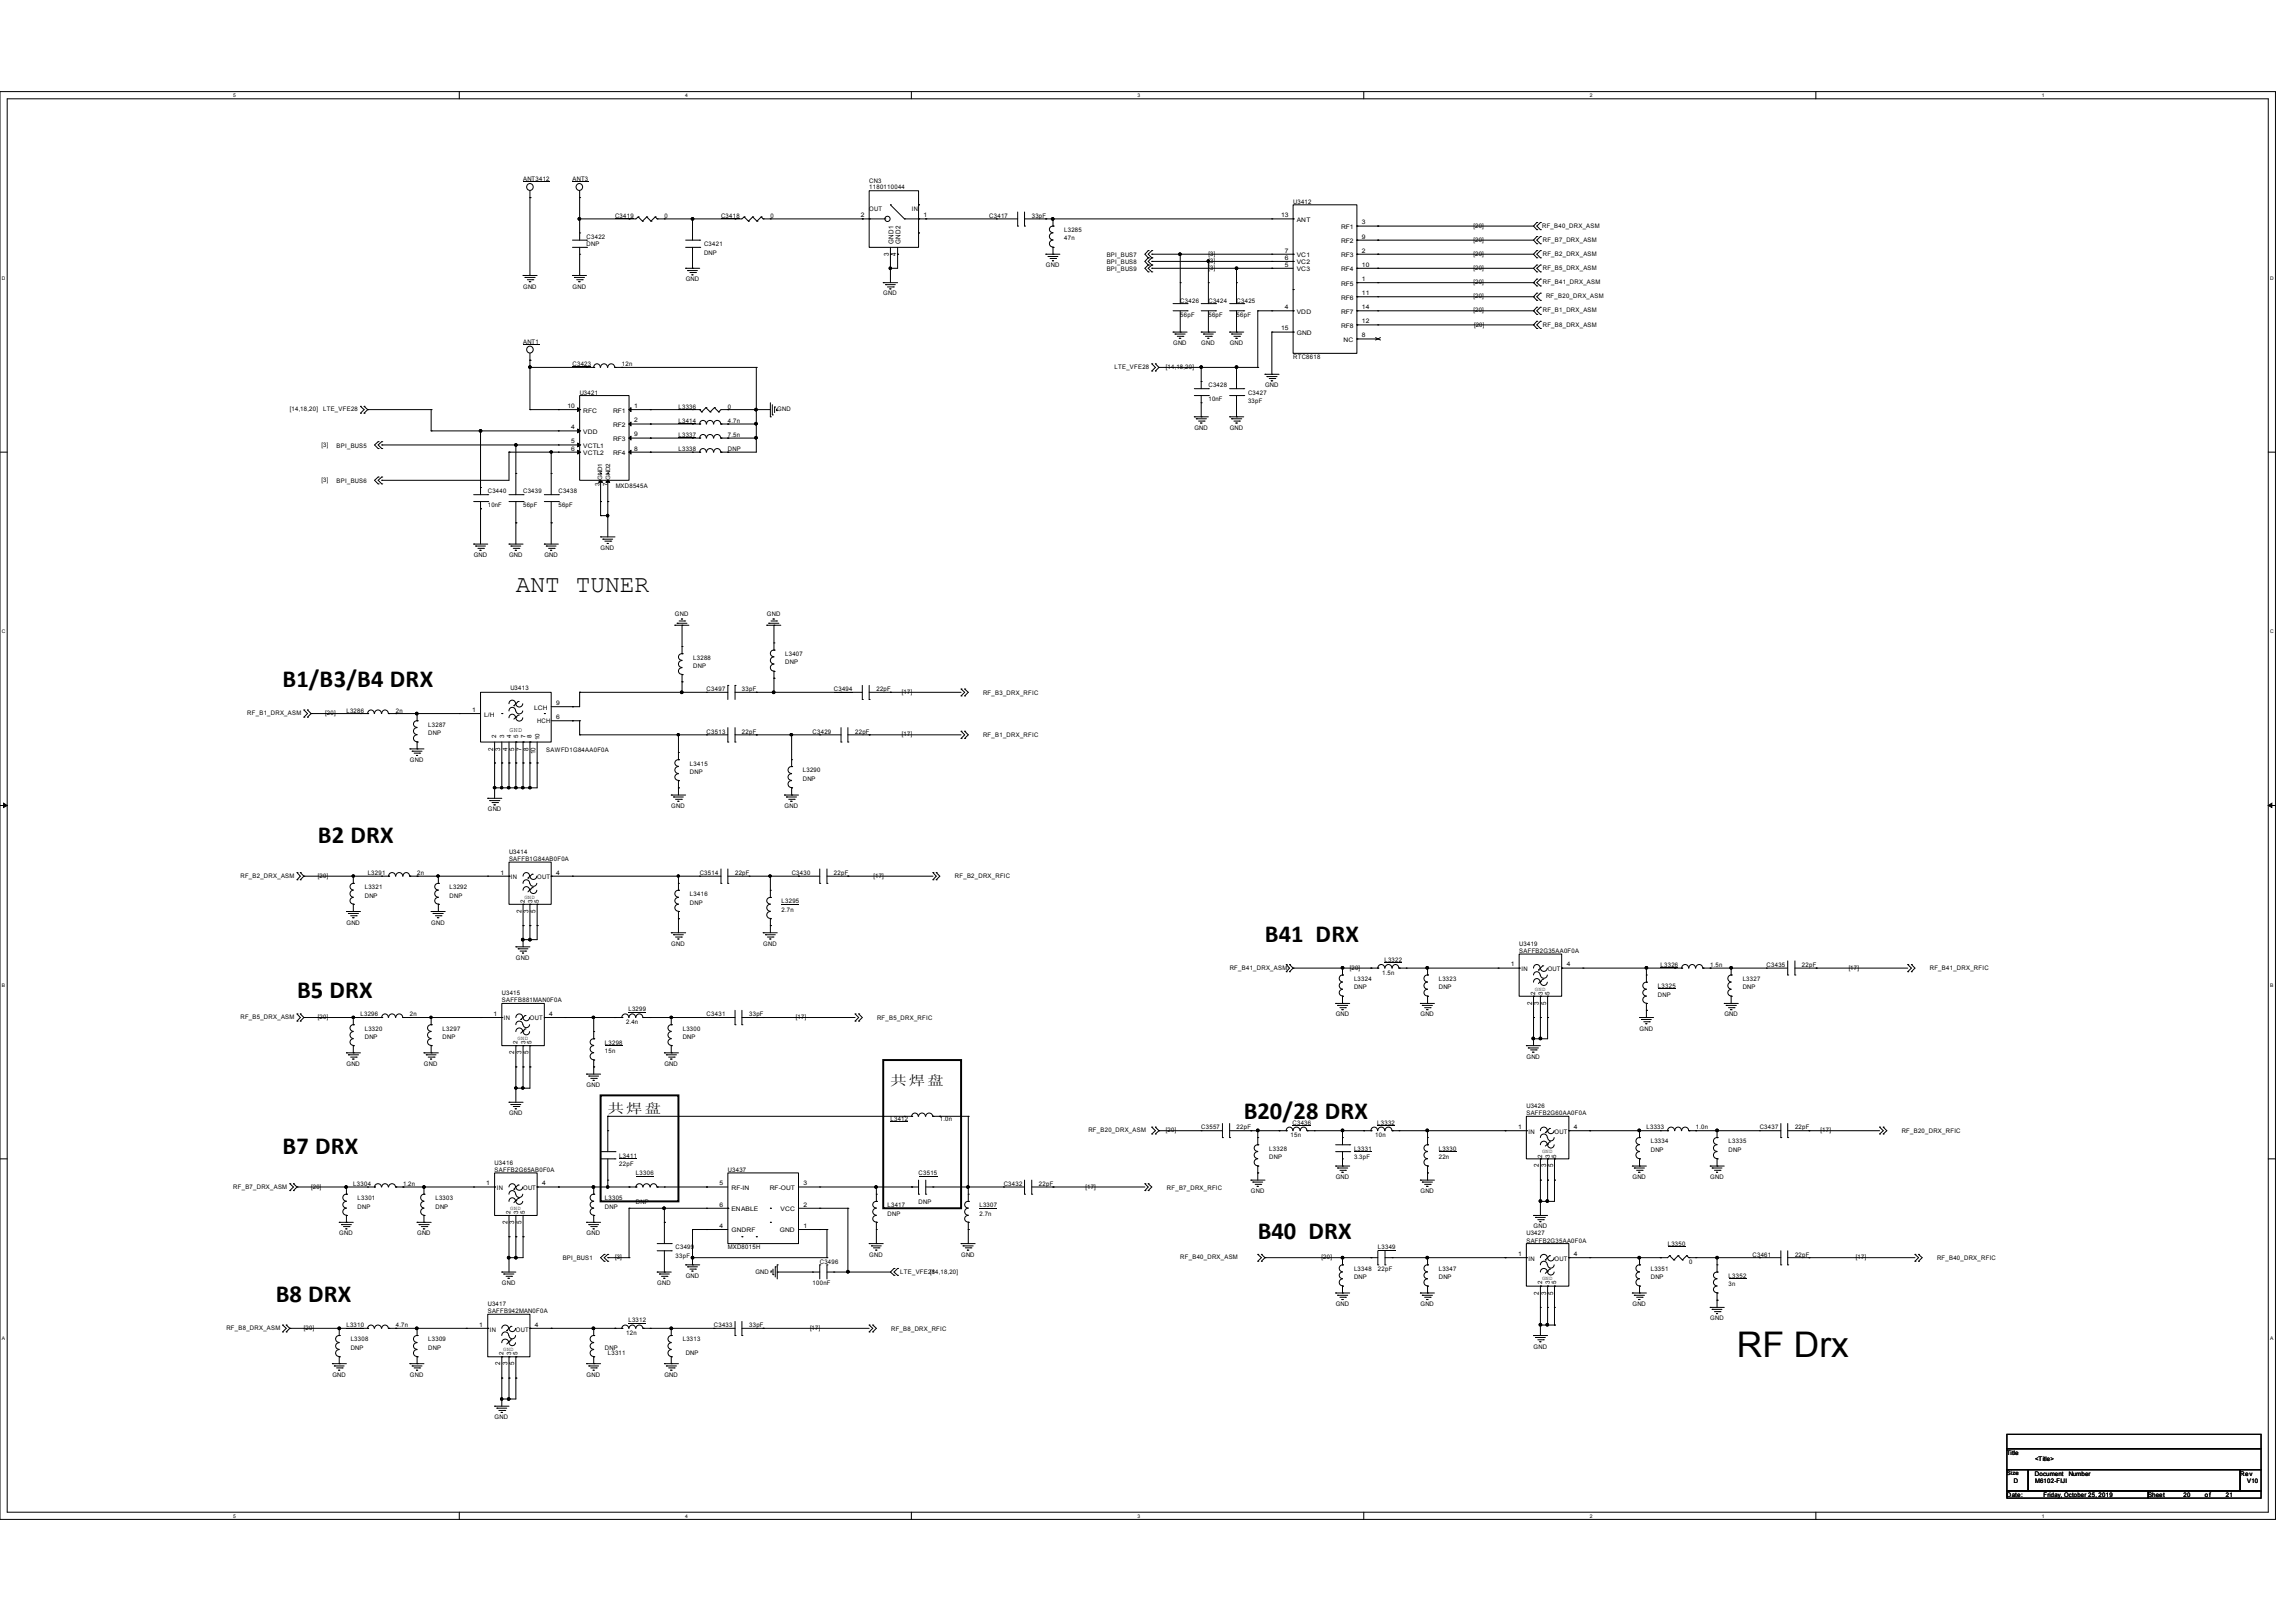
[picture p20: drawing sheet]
<svg xmlns="http://www.w3.org/2000/svg" width="297mm" height="210mm" viewBox="0 0 297 210" stroke-linecap="round" stroke-linejoin="round" font-family="sans-serif">
<defs><g id="words">
<text font-size="4.6" x="224.8" y="175.6">RF Drx</text>
<g font-size="3.2">
<text x="66.8" y="76.5">ANT TUNER</text>
<text x="36.6" y="88.9">B1/B3/B4 DRX</text>
<text x="41.1" y="109.1">B2 DRX</text>
<text x="163.7" y="121.9">B41 DRX</text>
<text x="38.4" y="129.2">B5 DRX</text>
<text x="36.6" y="149.3">B7 DRX</text>
<text x="160.9" y="144.7">B20/28 DRX</text>
<text x="162.8" y="160.3">B40 DRX</text>
<text x="35.7" y="168.5">B8 DRX</text>
</g>
<g font-size="1.7">
<text x="115.2" y="140.4">共焊 盘</text>
<text x="78.7" y="144">共焊 盘</text>
</g>
<g font-size=".9">
<text x="115" y="33.1" transform="rotate(-90 115 33.1)">3</text>
<text x="115.6" y="31.5" transform="rotate(-90 115.6 31.5)">GND1</text>
<text x="116" y="33.1" transform="rotate(-90 116 33.1)">4</text>
<text x="116.6" y="31.5" transform="rotate(-90 116.6 31.5)">GND2</text>
<text x="63.8" y="97.1" transform="rotate(-90 63.8 97.1)">2</text>
<text x="64.7" y="97.1" transform="rotate(-90 64.7 97.1)">3</text>
<text x="65.7" y="97.1" transform="rotate(-90 65.7 97.1)">4</text>
<text x="66.6" y="97.1" transform="rotate(-90 66.6 97.1)">5</text>
<text x="67.5" y="97.1" transform="rotate(-90 67.5 97.1)">7</text>
<text x="68.4" y="97.1" transform="rotate(-90 68.4 97.1)">8</text>
<text x="69.3" y="97.6" transform="rotate(-90 69.3 97.6)">10</text>
<text x="67.5" y="118.1" transform="rotate(-90 67.5 118.1)">2</text>
<text x="68.4" y="118.1" transform="rotate(-90 68.4 118.1)">3</text>
<text x="69.3" y="118.1" transform="rotate(-90 69.3 118.1)">5</text>
<text x="198.3" y="130" transform="rotate(-90 198.3 130)">2</text>
<text x="199.2" y="130" transform="rotate(-90 199.2 130)">3</text>
<text x="200.1" y="130" transform="rotate(-90 200.1 130)">5</text>
<text x="66.6" y="136.4" transform="rotate(-90 66.6 136.4)">2</text>
<text x="67.5" y="136.4" transform="rotate(-90 67.5 136.4)">3</text>
<text x="68.4" y="136.4" transform="rotate(-90 68.4 136.4)">5</text>
<text x="199.2" y="151" transform="rotate(-90 199.2 151)">2</text>
<text x="200.1" y="151" transform="rotate(-90 200.1 151)">3</text>
<text x="201" y="151" transform="rotate(-90 201 151)">5</text>
<text x="65.7" y="158.4" transform="rotate(-90 65.7 158.4)">2</text>
<text x="66.6" y="158.4" transform="rotate(-90 66.6 158.4)">3</text>
<text x="67.5" y="158.4" transform="rotate(-90 67.5 158.4)">5</text>
<text x="199.2" y="167.5" transform="rotate(-90 199.2 167.5)">2</text>
<text x="200.1" y="167.5" transform="rotate(-90 200.1 167.5)">3</text>
<text x="201" y="167.5" transform="rotate(-90 201 167.5)">5</text>
<text x="64.7" y="176.7" transform="rotate(-90 64.7 176.7)">2</text>
<text x="65.7" y="176.7" transform="rotate(-90 65.7 176.7)">3</text>
<text x="66.6" y="176.7" transform="rotate(-90 66.6 176.7)">5</text>
</g>
<g font-size=".8">
<text x="67.7" y="23.4">ANT3412</text>
<text x="74.1" y="23.4">ANT3</text>
<text x="112.5" y="23.6">CN3</text>
<text x="79.6" y="28.2">C3419</text>
<text x="86" y="28.2">0</text>
<text x="93.3" y="28.2">C3418</text>
<text x="99.7" y="28.2">0</text>
<text x="111.4" y="28.1">2</text>
<text x="112.5" y="24.5">1180110044</text>
<text x="112.5" y="27.3">OUT</text>
<text x="118" y="27.3">IN</text>
<text x="119.5" y="28.1">1</text>
<text x="128" y="28.2">C3417</text>
<text x="133.5" y="28.2">33pF</text>
<text x="165.8" y="28.1">13</text>
<text x="167.4" y="26.3">U3412</text>
<text x="167.8" y="28.7">ANT</text>
<text x="173.5" y="29.6">RF1</text>
<text x="176.3" y="29">3</text>
<text x="190.7" y="29.5">[20]</text>
<text x="199.6" y="29.5">RF_B40_DRX_ASM</text>
<text x="75.9" y="30.9">C3422</text>
<text x="75.9" y="31.8">DNP</text>
<text x="91.1" y="31.8">C3421</text>
<text x="91.1" y="32.9">DNP</text>
<text x="135.3" y="34.6">GND</text>
<text x="137.7" y="30">L3285</text>
<text x="137.7" y="31.1">47n</text>
<text x="143.2" y="33.2">BPI_BUS7</text>
<text x="143.2" y="34.1">BPI_BUS8</text>
<text x="143.2" y="35.1">BPI_BUS9</text>
<text x="156.4" y="33.1">[3]</text>
<text x="156.4" y="34">[3]</text>
<text x="156.4" y="34.9">[3]</text>
<text x="166.3" y="34.5">5</text>
<text x="166.3" y="33.6">6</text>
<text x="166.3" y="32.7">7</text>
<text x="167.8" y="35.1">VC3</text>
<text x="167.8" y="34.2">VC2</text>
<text x="167.8" y="33.3">VC1</text>
<text x="173.5" y="33.3">RF3</text>
<text x="173.5" y="31.5">RF2</text>
<text x="173.5" y="35.1">RF4</text>
<text x="176.3" y="32.7">2</text>
<text x="176.3" y="30.9">9</text>
<text x="176.3" y="34.5">10</text>
<text x="190.7" y="34.9">[20]</text>
<text x="190.7" y="31.3">[20]</text>
<text x="190.7" y="33.1">[20]</text>
<text x="199.7" y="34.9">RF_B5_DRX_ASM</text>
<text x="199.7" y="31.3">RF_B7_DRX_ASM</text>
<text x="199.7" y="33.1">RF_B2_DRX_ASM</text>
<text x="67.7" y="37.3">GND</text>
<text x="74.1" y="37.3">GND</text>
<text x="88.7" y="36.4">GND</text>
<text x="114.3" y="38.2">GND</text>
<text x="152.7" y="39.2">C3426</text>
<text x="152.7" y="41">56pF</text>
<text x="156.4" y="39.2">C3424</text>
<text x="156.4" y="41">56pF</text>
<text x="160" y="41">56pF</text>
<text x="160" y="39.2">C3425</text>
<text x="166.3" y="40">4</text>
<text x="167.8" y="40.6">VDD</text>
<text x="173.5" y="40.6">RF7</text>
<text x="173.5" y="38.8">RF6</text>
<text x="173.5" y="37">RF5</text>
<text x="176.3" y="41.8">12</text>
<text x="176.3" y="40">14</text>
<text x="176.3" y="38.2">11</text>
<text x="176.3" y="36.4">1</text>
<text x="190.7" y="36.8">[20]</text>
<text x="190.7" y="40.4">[20]</text>
<text x="190.7" y="38.6">[20]</text>
<text x="199.7" y="36.8">RF_B41_DRX_ASM</text>
<text x="199.7" y="40.4">RF_B1_DRX_ASM</text>
<text x="200.1" y="38.6">RF_B20_DRX_ASM</text>
<text x="67.7" y="44.4">ANT1</text>
<text x="74.1" y="47.4">C3423</text>
<text x="80.5" y="47.4">12n</text>
<text x="144.2" y="47.8">LTE_VFE28</text>
<text x="150.9" y="47.8">[14,18,20]</text>
<text x="151.8" y="44.6">GND</text>
<text x="155.5" y="44.6">GND</text>
<text x="159.1" y="44.6">GND</text>
<text x="165.8" y="42.8">15</text>
<text x="167.4" y="46.5">RTC8618</text>
<text x="167.8" y="43.3">GND</text>
<text x="173.5" y="42.4">RF8</text>
<text x="173.9" y="44.2">NC</text>
<text x="176.3" y="43.6">8</text>
<text x="190.8" y="42.2">[20]</text>
<text x="199.7" y="42.2">RF_B8_DRX_ASM</text>
<text x="37.5" y="53.2">[14,18,20]</text>
<text x="41.8" y="53.2">LTE_VFE28</text>
<text x="73.5" y="52.8">10</text>
<text x="75" y="51.1">U3421</text>
<text x="75.5" y="53.4">RFC</text>
<text x="79.3" y="53.4">RF1</text>
<text x="82.1" y="52.8">1</text>
<text x="87.8" y="52.9">L3336</text>
<text x="94.2" y="52.9">0</text>
<text x="100.6" y="53.2">GND</text>
<text x="156.4" y="50.1">C3428</text>
<text x="156.4" y="51.9">10nF</text>
<text x="161.5" y="51.1">C3427</text>
<text x="161.5" y="52.2">33pF</text>
<text x="163.7" y="50.1">GND</text>
<text x="41.6" y="57.8">[3]</text>
<text x="43.6" y="57.9">BPI_BUS5</text>
<text x="73.9" y="55.5">4</text>
<text x="73.9" y="57.4">5</text>
<text x="73.9" y="58.3">6</text>
<text x="75.5" y="56.1">VDD</text>
<text x="75.5" y="58">VCTL1</text>
<text x="75.5" y="58.9">VCTL2</text>
<text x="79.3" y="55.2">RF2</text>
<text x="79.3" y="58.9">RF4</text>
<text x="79.3" y="57.1">RF3</text>
<text x="82.1" y="54.7">2</text>
<text x="82.1" y="58.3">8</text>
<text x="82.1" y="56.5">9</text>
<text x="87.8" y="58.3">L3338</text>
<text x="87.8" y="54.7">L3414</text>
<text x="87.8" y="56.5">L3337</text>
<text x="94.2" y="54.7">4.7n</text>
<text x="94.2" y="56.5">7.5n</text>
<text x="94.2" y="58.3">DNP</text>
<text x="154.6" y="55.6">GND</text>
<text x="159.1" y="55.6">GND</text>
<text x="41.6" y="62.4">[3]</text>
<text x="43.6" y="62.5">BPI_BUS6</text>
<text x="63.1" y="63.8">C3440</text>
<text x="63.1" y="65.7">10nF</text>
<text x="67.7" y="63.8">C3439</text>
<text x="67.7" y="65.7">56pF</text>
<text x="72.3" y="65.7">56pF</text>
<text x="72.3" y="63.8">C3438</text>
<text x="77.6" y="62.9" transform="rotate(-90 77.6 62.9)">3</text>
<text x="77.9" y="62.1" transform="rotate(-90 77.9 62.1)">GND1</text>
<text x="78.6" y="62.9" transform="rotate(-90 78.6 62.9)">7</text>
<text x="79" y="62.1" transform="rotate(-90 79 62.1)">GND2</text>
<text x="79.7" y="63.1">MXD8545A</text>
<text x="77.7" y="71.2">GND</text>
<text x="61.3" y="72.1">GND</text>
<text x="65.9" y="72.1">GND</text>
<text x="70.4" y="72.1">GND</text>
<text x="87.3" y="79.7">GND</text>
<text x="99.2" y="79.7">GND</text>
<text x="66" y="89.2">U3413</text>
<text x="89.7" y="86.4">DNP</text>
<text x="89.7" y="85.3">L3288</text>
<text x="91.4" y="89.5">C3497</text>
<text x="96" y="89.5">33pF</text>
<text x="101.6" y="84.9">L3407</text>
<text x="101.6" y="86">DNP</text>
<text x="107.9" y="89.5">C3494</text>
<text x="113.4" y="89.5">22pF</text>
<text x="116.7" y="89.8">[17]</text>
<text x="127.2" y="89.9">RF_B3_DRX_RFIC</text>
<text x="32" y="92.5">RF_B1_DRX_ASM</text>
<text x="42.1" y="92.5">[20]</text>
<text x="44.8" y="92.2">L3286</text>
<text x="51.2" y="92.2">2n</text>
<text x="55.4" y="95.1">DNP</text>
<text x="55.4" y="94">L3287</text>
<text x="61.1" y="92.1">1</text>
<text x="62.7" y="92.7">L/H</text>
<text x="64.2" y="95.5" transform="rotate(-90 64.2 95.5)">2</text>
<text x="65.2" y="95.5" transform="rotate(-90 65.2 95.5)">3</text>
<text x="66" y="94.7">GND</text>
<text x="66.2" y="95.5" transform="rotate(-90 66.2 95.5)">4</text>
<text x="67.1" y="95.5" transform="rotate(-90 67.1 95.5)">5</text>
<text x="68" y="95.5" transform="rotate(-90 68 95.5)">7</text>
<text x="68.8" y="95.5" transform="rotate(-90 68.8 95.5)">8</text>
<text x="69.1" y="91.8">LCH</text>
<text x="69.5" y="93.6">HCH</text>
<text x="69.8" y="95.8" transform="rotate(-90 69.8 95.8)">10</text>
<text x="72" y="93">6</text>
<text x="72" y="91.2">9</text>
<text x="91.4" y="94.9">C3513</text>
<text x="96" y="94.9">22pF</text>
<text x="105.2" y="94.9">C3429</text>
<text x="110.7" y="94.9">22pF</text>
<text x="116.7" y="95.3">[17]</text>
<text x="127.2" y="95.4">RF_B1_DRX_RFIC</text>
<text x="53" y="98.6">GND</text>
<text x="70.7" y="97.3">SAWFD1G84AA0F0A</text>
<text x="89.3" y="99.1">L3415</text>
<text x="89.3" y="100.2">DNP</text>
<text x="103.9" y="101">DNP</text>
<text x="103.9" y="99.9">L3290</text>
<text x="63.1" y="105">GND</text>
<text x="86.9" y="104.5">GND</text>
<text x="101.5" y="104.5">GND</text>
<text x="31.1" y="113.6">RF_B2_DRX_ASM</text>
<text x="41.2" y="113.6">[20]</text>
<text x="47.6" y="113.2">L3291</text>
<text x="54" y="113.2">2n</text>
<text x="64.8" y="113.2">1</text>
<text x="65.9" y="110.5">U3414</text>
<text x="65.9" y="111.4">SAFFB1G84AB0F0A</text>
<text x="66.1" y="113.7">IN</text>
<text x="69.5" y="113.7">OUT</text>
<text x="72" y="113.2">4</text>
<text x="90.6" y="113.2">C3514</text>
<text x="95.1" y="113.2">22pF</text>
<text x="102.5" y="113.2">C3430</text>
<text x="107.9" y="113.2">22pF</text>
<text x="113" y="113.6">[17]</text>
<text x="123.6" y="113.7">RF_B2_DRX_RFIC</text>
<text x="44.8" y="119.6">GND</text>
<text x="47.2" y="116.2">DNP</text>
<text x="47.2" y="115.1">L3321</text>
<text x="55.8" y="119.6">GND</text>
<text x="58.2" y="115.1">L3292</text>
<text x="58.2" y="116.2">DNP</text>
<text x="67.9" y="116.8" transform="rotate(-90 67.9 116.8)">2</text>
<text x="68.9" y="116.8" transform="rotate(-90 68.9 116.8)">3</text>
<text x="69.7" y="116.8" transform="rotate(-90 69.7 116.8)">5</text>
<text x="89.3" y="116">L3416</text>
<text x="89.3" y="117.1">DNP</text>
<text x="101.1" y="116.9">L3295</text>
<text x="101.1" y="118">2.7n</text>
<text x="66.8" y="124.2">GND</text>
<text x="86.9" y="122.3">GND</text>
<text x="98.8" y="122.3">GND</text>
<text x="159.1" y="125.5">RF_B41_DRX_ASM</text>
<text x="174.7" y="125.5">[20]</text>
<text x="179.2" y="124.5">L3322</text>
<text x="195.5" y="125.1">1</text>
<text x="196.6" y="122.3">U3419</text>
<text x="196.6" y="123.3">SAFFB2G35AA0F0A</text>
<text x="196.9" y="125.6">IN</text>
<text x="200.3" y="125.6">OUT</text>
<text x="202.8" y="125.1">4</text>
<text x="214.9" y="125.1">L3326</text>
<text x="221.3" y="125.1">1.5n</text>
<text x="228.6" y="125.1">C3435</text>
<text x="233.2" y="125.1">22pF</text>
<text x="239.2" y="125.5">[17]</text>
<text x="249.7" y="125.6">RF_B41_DRX_RFIC</text>
<text x="31.1" y="131.9">RF_B5_DRX_ASM</text>
<text x="41.2" y="131.9">[20]</text>
<text x="46.7" y="131.5">L3296</text>
<text x="53" y="131.5">2n</text>
<text x="63.8" y="131.4">1</text>
<text x="64.9" y="128.8">U3415</text>
<text x="64.9" y="129.7">SAFFB881MAN0F0A</text>
<text x="71.1" y="131.4">4</text>
<text x="81.3" y="130.9">L3299</text>
<text x="91.4" y="131.5">C3431</text>
<text x="96.9" y="131.5">33pF</text>
<text x="103" y="131.9">[17]</text>
<text x="113.5" y="132">RF_B5_DRX_RFIC</text>
<text x="172.9" y="131.5">GND</text>
<text x="175.2" y="128">DNP</text>
<text x="175.2" y="126.9">L3324</text>
<text x="178.9" y="126.1">1.5n</text>
<text x="183.8" y="131.5">GND</text>
<text x="186.2" y="126.9">L3323</text>
<text x="186.2" y="128">DNP</text>
<text x="198.7" y="128.7" transform="rotate(-90 198.7 128.7)">2</text>
<text x="199.7" y="128.7" transform="rotate(-90 199.7 128.7)">3</text>
<text x="200.5" y="128.7" transform="rotate(-90 200.5 128.7)">5</text>
<text x="214.6" y="127.8">L3325</text>
<text x="214.6" y="128.9">DNP</text>
<text x="223.2" y="131.5">GND</text>
<text x="225.5" y="126.9">L3327</text>
<text x="225.5" y="128">DNP</text>
<text x="44.8" y="137.9">GND</text>
<text x="47.2" y="134.5">DNP</text>
<text x="47.2" y="133.4">L3320</text>
<text x="54.9" y="137.9">GND</text>
<text x="57.3" y="134.5">DNP</text>
<text x="57.3" y="133.4">L3297</text>
<text x="65.2" y="132">IN</text>
<text x="67" y="135.1" transform="rotate(-90 67 135.1)">2</text>
<text x="68" y="135.1" transform="rotate(-90 68 135.1)">3</text>
<text x="68.6" y="132">OUT</text>
<text x="68.8" y="135.1" transform="rotate(-90 68.8 135.1)">5</text>
<text x="78.3" y="135.2">L3298</text>
<text x="78.3" y="136.3">15n</text>
<text x="81" y="132.5">2.4n</text>
<text x="86" y="137.9">GND</text>
<text x="88.4" y="133.4">L3300</text>
<text x="88.4" y="134.5">DNP</text>
<text x="197.5" y="137">GND</text>
<text x="212.2" y="133.4">GND</text>
<text x="75.9" y="140.6">GND</text>
<text x="197.5" y="143.4">U3426</text>
<text x="65.9" y="144.3">GND</text>
<text x="80.1" y="149.8">L3411</text>
<text x="115.2" y="145">L3412</text>
<text x="121.6" y="145">1.0n</text>
<text x="140.9" y="146.5">RF_B20_DRX_ASM</text>
<text x="150.9" y="146.5">[20]</text>
<text x="155.5" y="146.1">C3557</text>
<text x="160" y="146.1">22pF</text>
<text x="164.3" y="148.9">L3328</text>
<text x="164.3" y="150">DNP</text>
<text x="167" y="147.2">15n</text>
<text x="167.3" y="145.5">C3436</text>
<text x="175.2" y="148.9">L3331</text>
<text x="175.2" y="150">3.3pF</text>
<text x="178" y="147.2">10n</text>
<text x="178.2" y="145.5">L3332</text>
<text x="186.2" y="148.9">L3330</text>
<text x="186.2" y="150">22n</text>
<text x="196.4" y="146.1">1</text>
<text x="197.5" y="144.3">SAFFB2G60AA0F0A</text>
<text x="197.8" y="146.7">IN</text>
<text x="199.6" y="149.8" transform="rotate(-90 199.6 149.8)">2</text>
<text x="200.6" y="149.8" transform="rotate(-90 200.6 149.8)">3</text>
<text x="201.2" y="146.7">OUT</text>
<text x="201.4" y="149.8" transform="rotate(-90 201.4 149.8)">5</text>
<text x="203.7" y="146.1">4</text>
<text x="213.1" y="146.1">L3333</text>
<text x="213.6" y="148">L3334</text>
<text x="213.6" y="149.1">DNP</text>
<text x="219.5" y="146.1">1.0n</text>
<text x="223.7" y="148">L3335</text>
<text x="223.7" y="149.1">DNP</text>
<text x="227.7" y="146.1">C3437</text>
<text x="232.3" y="146.1">22pF</text>
<text x="235.6" y="146.5">[17]</text>
<text x="246.1" y="146.6">RF_B20_DRX_RFIC</text>
<text x="30.2" y="153.8">RF_B7_DRX_ASM</text>
<text x="40.3" y="153.8">[20]</text>
<text x="45.7" y="153.5">L3304</text>
<text x="46.3" y="155.3">L3301</text>
<text x="52.2" y="153.5">1.2n</text>
<text x="56.3" y="155.3">L3303</text>
<text x="62.9" y="153.4">1</text>
<text x="64" y="150.7">U3416</text>
<text x="64" y="151.6">SAFFB2G65AB0F0A</text>
<text x="64.3" y="154">IN</text>
<text x="67.7" y="154">OUT</text>
<text x="70.2" y="153.4">4</text>
<text x="78.3" y="155.3">L3305</text>
<text x="80.1" y="150.9">22pF</text>
<text x="82.3" y="152.1">L3306</text>
<text x="82.3" y="155.8">DNP</text>
<text x="93.1" y="153.4">5</text>
<text x="94.2" y="151.6">U3437</text>
<text x="94.7" y="154">RF-IN</text>
<text x="99.6" y="154">RF-OUT</text>
<text x="104" y="153.4">3</text>
<text x="118.9" y="152.1">C3515</text>
<text x="118.9" y="155.8">DNP</text>
<text x="129.9" y="153.5">C3432</text>
<text x="134.5" y="153.5">22pF</text>
<text x="140.5" y="153.8">[17]</text>
<text x="151" y="153.9">RF_B7_DRX_RFIC</text>
<text x="161.9" y="154.3">GND</text>
<text x="172.9" y="152.5">GND</text>
<text x="183.8" y="154.3">GND</text>
<text x="211.3" y="152.5">GND</text>
<text x="221.3" y="152.5">GND</text>
<text x="43.9" y="159.9">GND</text>
<text x="46.3" y="156.4">DNP</text>
<text x="54" y="159.9">GND</text>
<text x="56.3" y="156.4">DNP</text>
<text x="66.1" y="157.1" transform="rotate(-90 66.1 157.1)">2</text>
<text x="67.1" y="157.1" transform="rotate(-90 67.1 157.1)">3</text>
<text x="67.9" y="157.1" transform="rotate(-90 67.9 157.1)">5</text>
<text x="75.9" y="159.9">GND</text>
<text x="78.3" y="156.4">DNP</text>
<text x="87.4" y="161.7">C3499</text>
<text x="93.1" y="156.1">6</text>
<text x="93.1" y="158.9">4</text>
<text x="94.2" y="161.7">MXD8015H</text>
<text x="94.7" y="159.5">GNDRF</text>
<text x="94.7" y="156.7">ENABLE</text>
<text x="100.9" y="159.5">GND</text>
<text x="101" y="156.7">VCC</text>
<text x="104" y="158.9">1</text>
<text x="104" y="156.1">2</text>
<text x="114.9" y="156.2">L3417</text>
<text x="114.9" y="157.3">DNP</text>
<text x="126.8" y="156.2">L3307</text>
<text x="126.8" y="157.3">2.7n</text>
<text x="178.3" y="161.7">L3349</text>
<text x="197.5" y="159.9">U3427</text>
<text x="197.5" y="160.8">SAFFB2G35AA0F0A</text>
<text x="198.5" y="158.9">GND</text>
<text x="215.8" y="161.2">L3350</text>
<text x="64.9" y="166.2">GND</text>
<text x="72.8" y="163.1">BPI_BUS1</text>
<text x="79.6" y="162.9">[3]</text>
<text x="85.1" y="166.2">GND</text>
<text x="87.4" y="162.8">33pF</text>
<text x="88.7" y="165.4">GND</text>
<text x="97.8" y="164.8">GND</text>
<text x="105.2" y="166.2">100nF</text>
<text x="106.1" y="163.5">C3496</text>
<text x="112.5" y="162.6">GND</text>
<text x="116.5" y="164.8">LTE_VFE28</text>
<text x="120.4" y="164.8">[14,18,20]</text>
<text x="124.4" y="162.6">GND</text>
<text x="152.7" y="162.9">RF_B40_DRX_ASM</text>
<text x="171" y="162.9">[20]</text>
<text x="175.2" y="165.5">DNP</text>
<text x="175.2" y="164.4">L3348</text>
<text x="178.3" y="164.4">22pF</text>
<text x="186.2" y="164.4">L3347</text>
<text x="186.2" y="165.5">DNP</text>
<text x="196.4" y="162.5">1</text>
<text x="197.8" y="163.2">IN</text>
<text x="199.6" y="166.2" transform="rotate(-90 199.6 166.2)">2</text>
<text x="200.6" y="166.2" transform="rotate(-90 200.6 166.2)">3</text>
<text x="201.2" y="163.2">OUT</text>
<text x="201.4" y="166.2" transform="rotate(-90 201.4 166.2)">5</text>
<text x="203.7" y="162.5">4</text>
<text x="213.6" y="164.4">L3351</text>
<text x="213.6" y="165.5">DNP</text>
<text x="218.6" y="163.5">0</text>
<text x="223.7" y="165.4">L3352</text>
<text x="223.7" y="166.5">3n</text>
<text x="226.8" y="162.6">C3461</text>
<text x="232.3" y="162.6">22pF</text>
<text x="240.2" y="162.9">[17]</text>
<text x="250.7" y="163.1">RF_B40_DRX_RFIC</text>
<text x="29.3" y="172.1">RF_B8_DRX_ASM</text>
<text x="39.3" y="172.1">[20]</text>
<text x="44.8" y="171.7">L3310</text>
<text x="45.4" y="173.6">L3308</text>
<text x="51.2" y="171.7">4.7n</text>
<text x="55.4" y="173.6">L3309</text>
<text x="62" y="171.7">1</text>
<text x="63.1" y="169">U3417</text>
<text x="63.1" y="169.9">SAFFB942MAN0F0A</text>
<text x="63.4" y="172.3">IN</text>
<text x="66.8" y="172.3">OUT</text>
<text x="69.2" y="171.7">4</text>
<text x="81" y="172.8">12n</text>
<text x="81.3" y="171.1">L3312</text>
<text x="88.4" y="173.6">L3313</text>
<text x="92.4" y="171.7">C3433</text>
<text x="96.9" y="171.7">33pF</text>
<text x="104.8" y="172.1">[17]</text>
<text x="115.3" y="172.2">RF_B8_DRX_RFIC</text>
<text x="172.9" y="169">GND</text>
<text x="183.8" y="169">GND</text>
<text x="211.3" y="169">GND</text>
<text x="221.3" y="170.8">GND</text>
<text x="43" y="178.1">GND</text>
<text x="45.4" y="174.7">DNP</text>
<text x="53" y="178.1">GND</text>
<text x="55.4" y="174.7">DNP</text>
<text x="65.2" y="175.3" transform="rotate(-90 65.2 175.3)">2</text>
<text x="66.2" y="175.3" transform="rotate(-90 66.2 175.3)">3</text>
<text x="67" y="175.3" transform="rotate(-90 67 175.3)">5</text>
<text x="75.9" y="178.1">GND</text>
<text x="78.3" y="174.7">DNP</text>
<text x="78.7" y="175.4">L3311</text>
<text x="86" y="178.1">GND</text>
<text x="88.7" y="175.4">DNP</text>
<text x="198.5" y="174.5">GND</text>
<text x="64" y="183.6">GND</text>
<text x="259.7" y="190.9">Size</text>
<text x="259.7" y="188.2">Title</text>
<text x="260.6" y="191.9">D</text>
<text x="263.3" y="190.9">Document</text>
<text x="263.4" y="189.1">&lt;Title&gt;</text>
<text x="263.4" y="191.9">M6102-FIJI</text>
<text x="267.7" y="190.9">Number</text>
<text x="289.9" y="190.9">Rev</text>
<text x="290.8" y="191.9">V10</text>
<text x="259.7" y="193.7">Date:</text>
<text x="264.5" y="193.7">Friday, October 25, 2019</text>
<text x="278" y="193.7">Sheet</text>
<text x="282.6" y="193.7">20</text>
<text x="285.3" y="193.7">of</text>
<text x="288.1" y="193.7">21</text>
</g>
<g font-size=".7">
<text x="67.9" y="116.3">GND</text>
<text x="198.6" y="128.2">GND</text>
<text x="67" y="134.6">GND</text>
<text x="199.6" y="149.2">GND</text>
<text x="66" y="156.5">GND</text>
<text x="199.6" y="165.7">GND</text>
<text x="65.1" y="174.8">GND</text>
</g>
<g font-size=".6">
<text x="30.2" y="12.6">5</text>
<text x="88.7" y="12.6">4</text>
<text x="147.2" y="12.6">3</text>
<text x="205.7" y="12.6">2</text>
<text x="264.2" y="12.6">1</text>
<text x=".3" y="36.2">D</text>
<text x="293.8" y="36.2">D</text>
<text x=".3" y="82">C</text>
<text x="293.8" y="82">C</text>
<text x=".3" y="127.7">B</text>
<text x="293.8" y="127.7">B</text>
<text x=".3" y="173.4">A</text>
<text x="293.8" y="173.4">A</text>
<text x="30.2" y="196.4">5</text>
<text x="88.7" y="196.4">4</text>
<text x="147.2" y="196.4">3</text>
<text x="205.7" y="196.4">2</text>
<text x="264.2" y="196.4">1</text>
</g>
</g></defs>
<g fill="none" stroke="#000" stroke-width=".13">
<path d="M0 11.9h294.5v184.7h-294.5zM.9 12.8h292.6v182.9h-292.6zM59.4 11.9v.9M117.9 11.9v.9M176.5 11.9v.9M235 11.9v.9M67.7 35.6h1.8M67.7 35.6h.1M67.7 23.5h3.5M67.9 35.9h.1M67.9 35.9h1.4M68.2 36.2h.8"/>
<path d="M68.5 36.4h.2M68.5 36.4h.1M68.6 25.6h.1M68.6 24.7v10.9M69 36.2h.1M74.1 35.6h.1M74.1 31.1h1.8M74.1 32h1.8M74.1 23.5h2.1M74.1 35.6h1.8M74.3 35.9h.1M74.3 35.9h1.3"/>
<path d="M74.6 36.2h.8M74.9 36.4h.1M74.9 36.4h.2M75 28.3h.1M75 35.6h.1M75 32.9h.1M75 30.1h.1M75 25.6h.1M75 24.7v6.4M75 32v3.6M75.4 36.2h.1M75.9 32h.1"/>
<path d="M75.9 31.1h.1M81.4 28.3h.1M82.6 28.1h.1M82.6 28.1l.5 .5M82.6 28.1l-.3 .2h-7.3M83.1 28.6h.1M83.7 28.1l-.6 .5M83.7 28.1h.1M83.7 28.1l.5 .5M84.2 28.6h.1M84.8 28.1h.1M84.8 28.1l.2 .2"/>
<path d="M84.8 28.1l-.6 .5M85 28.3h.1M86 28.3h.1M88.7 34.7h1.9M88.7 34.7h.1M88.7 31.1h1.9M88.7 32h1.9M89 35h1.3M89 35h.1M89.3 35.3h.7M89.5 35.6h.2M89.5 35.6h.1"/>
<path d="M89.6 28.3h.1M89.6 34.7h.1M89.6 28.3v2.8M89.6 32v2.7M90 35.3h.1M90.6 32h.1M90.6 31.1h.1M95.1 28.3h.1M96.3 28.1h.1M96.3 28.1l.6 .5M96.3 28.1l-.3 .2h-11M96.9 28.6h.1"/>
<path d="M97.4 28.1h.1M97.4 28.1l.6 .5M97.4 28.1l-.5 .5M98 28.6h.1M98.5 28.1h.1M98.5 28.1l.3 .2M98.5 28.1l-.5 .5M98.8 28.3h.1M98.8 28.3h15.7M99.7 28.3h.1M111.6 28.3h.1M112.5 24.7h6.4v7.3h-6.4z"/>
<path d="M112.5 28.3h.1M114.3 36.6h1.9M114.3 36.6h.1M114.5 28.3h.1M114.6 36.8h.1M114.6 36.8h1.3M114.9 37.1h.7M115.1 37.4h.1M115.1 37.4h.2M115.2 26.5l1.9 1.8M115.2 32.9h.1M115.2 34.7h.1"/>
<path d="M115.2 26.5h.1M115.2 32v4.6M115.6 37.1h.1M116.2 32.9h.1M116.2 32v2.7h-1M117.1 28.3h.1M117.1 28.3h14.6M118.9 26.5h.1M118.9 28.3h.1M118.9 30.1h.1M119.8 28.3h.1M128.9 28.3h.1"/>
<path d="M131.7 29.3h.1M131.7 27.4v1.9M132.6 29.3h.1M132.6 28.3h34.7M132.6 27.4v1.9M135.3 32.9h1.9M135.3 28.3h.1M135.3 32.9h.1M135.6 33.2h1.3M135.6 33.2h.1M135.9 33.4h.7M136.2 33.7h.2"/>
<path d="M136.2 33.7h.1M136.3 28.3h.1M136.3 31.1a.44 .44 0 0 0-.5 .4 .44 .44 0 0 0 .5 .5M136.3 30.1a.44 .44 0 0 0-.5 .5 .44 .44 0 0 0 .5 .4M136.3 29.3a.43 .43 0 0 0-.5 .4 .43 .43 0 0 0 .5 .4M136.3 32h.1M136.3 29.3h.1M136.3 32.9h.1M136.3 28.3v1M136.3 32v.9M136.6 33.4h.1M148.6 32.4l-.4 .5 .4 .5"/>
<path d="M148.6 33.4l-.4 .4 .4 .5M148.6 34.3l-.4 .4 .4 .5M148.6 32.4h.1M148.6 33.4h.1M148.6 34.3h.1M148.6 35.2h.1M149.1 32.9h.1M149.1 33.8h.1M149.1 34.7h.1M149.1 32.4h.1M149.1 33.4h.1M149.1 34.3h.1"/>
<path d="M149.1 35.2h.1M149.1 32.9h18.2M149.1 33.8h18.2M149.1 34.7h18.2M149.1 32.4l-.5 .5 .5 .5M149.1 33.4l-.5 .4 .5 .5M149.1 34.3l-.5 .4 .5 .5M151.8 39.3h1.8M152.7 32.9h.1M152.7 36.6h.1M152.7 32.9v6.4M153.6 39.3h.1"/>
<path d="M155.4 39.3h1.9M156.4 33.8h.1M156.4 36.6h.1M156.4 33.8v5.5M157.3 39.3h.1M159.1 39.3h1.9M160 34.7h.1M160 36.6h.1M160 34.7v4.6M161 39.3h.1M164.6 34.7h.1M164.6 33.8h.1"/>
<path d="M164.6 32.9h.1M164.6 28.3h.1M167.3 26.5h8.3v19.2h-8.3zM167.3 32.9h.1M167.3 37.5h.1M167.3 28.3h.1M167.3 33.8h.1M175.6 34.7h.1M175.6 36.6h.1M175.6 32.9h.1M175.6 31.1h.1M175.6 38.4h.1"/>
<path d="M175.6 29.3h.1M175.6 29.3h22.9M175.6 31.1h22.9M175.6 32.9h22.9M175.6 34.7h22.9M175.6 36.6h22.9M175.6 38.4h22.9M178.3 29.3h.1M178.3 31.1h.1M178.3 32.9h.1M178.3 34.7h.1M178.3 38.4h.1"/>
<path d="M178.3 36.6h.1M198.5 36.6h.1M198.5 38.4h.1M198.5 34.7l.4 .5M198.5 36.6l.4 .4M198.5 31.1l.4 .4M198.5 32.9l.4 .5M198.5 38.4l.4 .5M198.5 29.3l.4 .4M198.9 34.3l-.4 .4M198.9 36.1l-.4 .5M198.9 30.6l-.4 .5"/>
<path d="M198.9 39.8l-.4 .4M198.9 32.4l-.4 .5M198.9 37.9l-.4 .5M198.9 28.8l-.4 .5M198.9 35.2h.1M198.9 34.3h.1M198.9 37h.1M198.9 36.1h.1M198.9 31.5h.1M198.9 30.6h.1M198.9 39.8h.1M198.9 32.4h.1"/>
<path d="M198.9 33.4h.1M198.9 38.9h.1M198.9 37.9h.1M198.9 29.7h.1M198.9 28.8h.1M199.3 34.3l-.4 .4 .4 .5M199.3 36.1l-.4 .5 .4 .4M199.3 30.6l-.4 .5 .4 .4M199.3 39.8l-.4 .4 .4 .5M199.3 32.4l-.4 .5 .4 .5M199.3 37.9l-.4 .5 .4 .5M199.3 28.8l-.4 .5 .4 .4"/>
<path d="M199.3 34.3h.1M199.3 35.2h.1M199.3 36.1h.1M199.3 37h.1M199.3 30.6h.1M199.3 31.5h.1M199.3 39.8h.1M199.3 33.4h.1M199.3 32.4h.1M199.3 37.9h.1M199.3 38.9h.1M199.3 28.8h.1"/>
<path d="M199.3 29.7h.1M0 58.5h.9M46.7 52.6l.4 .4-.4 .5M46.7 52.6h.1M46.7 53.5h.1M47.1 53.5h.1M47.1 52.6h.1M47.1 52.6l.5 .4M47.6 53h8.2M47.6 53h.1M47.6 53l-.5 .5M48.9 57.1l-.4 .5 .4 .4"/>
<path d="M48.9 57.1h.1M48.9 58h.1M49.4 57.6h.1M49.4 57.1h.1M49.4 58h.1M49.4 57.1l-.5 .5 .5 .4M49.4 57.6h25.6M55.8 55.8h19.2M55.8 55.8h.1M55.8 53h.1M55.8 53v2.8M62.2 55.8h.1"/>
<path d="M62.2 55.8v8.2M65.9 58.5h9.1M65.9 58.5h.1M65.9 58.5v3.6h-16.5M66.8 57.6h.1M66.8 57.6v6.4M67.7 44.6h2.1M68.6 46.6h.1M68.6 47.5h.1M68.6 53h.1M68.6 45.7v7.3M68.6 47.5h8.2"/>
<path d="M68.6 53h6.4M71.3 58.5h.1M71.3 58.5v5.5M72.3 55.8h.1M72.3 57.6h.1M72.3 58.5h.1M72.3 53h.1M74.1 47.5h2.4M75 51.2h6.4v10.9h-6.4zM75 58.5h.1M75 55.8h.1M75 53h.1"/>
<path d="M75 57.6h.1M75.9 47.5h.1M76.8 47.5h.1M77.7 47.5a.43 .43 0 0 0-.4-.4 .43 .43 0 0 0-.5 .4M78.6 47.5a.44 .44 0 0 0-.4-.4 .44 .44 0 0 0-.5 .4M79.5 47.5a.44 .44 0 0 0-.4-.4 .44 .44 0 0 0-.4 .4M79.6 47.5h.1M79.6 47.5h18.3M80.5 47.5h.1M81.4 58.5h.1M81.4 53h.1M81.4 56.7h.1"/>
<path d="M81.4 54.9h.1M81.4 58.5h9.2M81.4 53h9.2M81.4 56.7h9.2M81.4 54.9h9.2M84.2 53h.1M84.2 56.7h.1M84.2 58.5h.1M84.2 54.9h.1M87.8 54.8h2.3M87.8 56.6h2.3M89.6 58.5h.1"/>
<path d="M89.6 53h.1M89.6 54.9h.1M89.6 56.7h.1M90.6 58.5h.1M90.6 53h.1M90.6 54.9h.1M90.6 56.7h.1M90.6 53l.2 .3M90.8 53.3h.1M91.4 52.7l.5 .6M91.4 52.7h.1M91.4 52.7l-.6 .6"/>
<path d="M91.4 54.9a.42 .42 0 0 0-.4-.5 .42 .42 0 0 0-.4 .5M91.4 58.5a.43 .43 0 0 0-.4-.5 .43 .43 0 0 0-.4 .5M91.4 56.7a.43 .43 0 0 0-.4-.5 .43 .43 0 0 0-.4 .5M91.9 53.3h.1M92.3 54.9a.44 .44 0 0 0-.4-.5 .44 .44 0 0 0-.5 .5M92.3 58.5a.44 .44 0 0 0-.4-.5 .44 .44 0 0 0-.5 .5M92.3 56.7a.44 .44 0 0 0-.4-.5 .44 .44 0 0 0-.5 .5M92.5 52.7h.1M92.5 52.7l-.6 .6M92.5 52.7l.5 .6M93 53.3h.1M93.3 54.9a.44 .44 0 0 0-.5-.5 .44 .44 0 0 0-.4 .5"/>
<path d="M93.3 58.5a.44 .44 0 0 0-.5-.5 .44 .44 0 0 0-.4 .5M93.3 56.7a.44 .44 0 0 0-.5-.5 .44 .44 0 0 0-.4 .5M93.3 58.5h.1M93.3 54.9h.1M93.3 56.7h.1M93.3 56.7h4.6M93.3 54.9h4.6M94.2 53h.1M94.2 56.7h.1M94.2 58.5h.1M94.2 54.9h.1M97.9 47.5h.1"/>
<path d="M97.9 53h.1M97.9 56.7h.1M97.9 54.9h.1M97.9 47.5v11h-4.6M99.7 53.9h.1M99.7 53h-6.4l-.3 .3M99.7 52.1v1.8M99.9 53.7h.1M99.9 52.4v1.3M100.2 52.7h.1M100.2 52.7v.7M100.5 53.1h.1"/>
<path d="M100.5 52.9v.2M149.1 47.1h.1M149.1 48h.1M149.1 47.1l.4 .4-.4 .5M149.5 48h.1M149.5 47.1h.1M149.5 47.1l.5 .4M150 47.5h12.8M150 47.5l-.5 .5M151.8 43h.1M151.8 40.2h1.8M151.8 43h1.8"/>
<path d="M152.1 43.2h.1M152.1 43.2h1.3M152.4 43.5h.7M152.6 43.8h.1M152.6 43.8h.2M152.7 43h.1M152.7 40.2v2.8M153.1 43.5h.1M153.6 40.2h.1M154.6 53.9h.1M154.6 51.2h1.8M154.6 50.3h1.8"/>
<path d="M154.6 53.9h1.8M154.8 54.2h.1M154.8 54.2h1.3M155.1 54.5h.7M155.4 54.7h.1M155.4 54.7h.2M155.4 43h1.9M155.4 47.5h.1M155.4 53.9h.1M155.4 43h.1M155.4 52.1h.1M155.4 49.4h.1"/>
<path d="M155.4 40.2h1.9M155.4 47.5v2.8M155.4 51.2v2.7M155.7 43.2h1.3M155.7 43.2h.1M155.8 54.5h.1M156 43.5h.8M156.3 43.8h.2M156.3 43.8h.1M156.4 51.2h.1M156.4 50.3h.1M156.4 43h.1"/>
<path d="M156.4 40.2v2.8M156.8 43.5h.1M157.3 40.2h.1M159.1 43h.1M159.1 53.9h.1M159.1 40.2h1.9M159.1 51.2h1.9M159.1 50.3h1.9M159.1 43h1.9M159.1 53.9h1.9M159.4 43.2h.1M159.4 54.2h.1"/>
<path d="M159.4 43.2h1.3M159.4 54.2h1.3M159.7 43.5h.7M159.7 54.5h.7M159.9 43.8h.1M159.9 54.7h.1M159.9 43.8h.2M159.9 54.7h.2M160 47.5h.1M160 53.9h.1M160 43h.1M160 40.2v2.8"/>
<path d="M160 47.5v2.8M160 51.2v2.7M160.4 43.5h.1M160.4 54.5h.1M161 51.2h.1M161 50.3h.1M161 40.2h.1M162.8 40.2h.1M162.8 47.5h.1M162.8 40.2v7.3M162.8 40.2h4.5M163.7 48.4h.1"/>
<path d="M163.7 48.4h1.8M164 48.7h.1M164 48.7h1.3M164.3 49h.7M164.5 49.3h.1M164.5 49.3h.2M164.6 43h2.7M164.6 48.4h.1M164.6 40.2h.1M164.6 43h.1M164.6 43v5.4M165 49h.1"/>
<path d="M167.3 40.2h.1M167.3 43h.1M175.6 40.2h.1M175.6 42h.1M175.6 43.9h.1M175.6 40.2h22.9M175.6 42h22.9M175.6 43.9h2.7M178 43.7l.7 .3M178.3 43.9h.1M178.3 42h.1M178.3 40.2h.1"/>
<path d="M178.7 43.7l-.7 .3M198.5 40.2h.1M198.5 42h.1M198.5 42l.4 .5M198.5 40.2l.4 .5M198.9 41.6l-.4 .4M198.9 42.5h.1M198.9 41.6h.1M198.9 40.7h.1M199.3 41.6l-.4 .4 .4 .5M199.3 41.6h.1M199.3 42.5h.1"/>
<path d="M199.3 40.7h.1M293.5 58.5h1M48.9 61.7l-.4 .4 .4 .5M48.9 61.7h.1M48.9 62.6h.1M49.4 62.1h.1M49.4 61.7h.1M49.4 62.6h.1M49.4 61.7l-.5 .4 .5 .5M61.3 70.4h.1M61.3 64.9h1.8M61.3 64h1.8"/>
<path d="M61.3 70.4h1.8M61.6 70.7h.1M61.6 70.7h1.2M61.8 71h.8M62.1 71.2h.1M62.1 71.2h.2M62.2 65.8h.1M62.2 63.1h.1M62.2 64.9v5.5M62.6 71h.1M63.1 64.9h.1M63.1 64h.1"/>
<path d="M65.9 70.4h.1M65.9 64.9h1.8M65.9 64h1.8M65.9 70.4h1.8M66.1 70.7h1.3M66.1 70.7h.1M66.4 71h.7M66.7 71.2h.1M66.8 67.6h.1M66.8 61.3h.1M66.8 64.9v5.5M67.1 71h.1"/>
<path d="M67.7 64.9h.1M67.7 64h.1M70.4 70.4h.1M70.4 64.9h1.9M70.4 64h1.9M70.4 70.4h1.9M70.7 70.7h.1M70.7 70.7h1.3M71 71h.7M71.2 71.2h.2M71.2 71.2h.1M71.3 67.6h.1"/>
<path d="M71.3 61.3h.1M71.3 64.9v5.5M71.7 71h.1M72.3 64.9h.1M72.3 64h.1M77.7 69.5h1.9M77.7 66.7h1M77.7 64.9h.1M77.7 66.7h.1M77.7 69.5h.1M77.7 61.3h.1M77.7 62.1v4.6"/>
<path d="M78 69.8h1.3M78 69.8h.1M78.3 70h.7M78.6 70.3h.1M78.7 64.9h.1M78.7 66.7h.1M78.7 61.3h.1M78.7 62.1v7.4M79 70h.1M39.3 91.9l.5 .4-.5 .5M39.3 91.9h.1M39.3 92.8h.1"/>
<path d="M39.8 91.9l.5 .4M39.8 92.8h.1M39.8 91.9h.1M40.3 92.3h.1M40.3 92.3l-.5 .5M40.3 92.3h7.3M46.7 92.3h.1M47.6 92.3h.1M48.4 92.3a.43 .43 0 0 0-.4-.4 .43 .43 0 0 0-.4 .4M49.4 92.3a.44 .44 0 0 0-.5-.4 .44 .44 0 0 0-.4 .4M50.2 92.3a.43 .43 0 0 0-.4-.4 .43 .43 0 0 0-.4 .4M50.3 92.3h.1"/>
<path d="M50.3 92.3h11.9M51.2 92.3h.1M53 96.9h.1M53 96.9h1.9M53.3 97.2h.1M53.3 97.2h1.3M53.6 97.5h.7M53.9 97.7h.1M53.9 97.7h.2M54 92.3h.1M54 95.1a.44 .44 0 0 0-.5 .4 .44 .44 0 0 0 .5 .5M54 94.1a.44 .44 0 0 0-.5 .5 .44 .44 0 0 0 .5 .4"/>
<path d="M54 93.3a.43 .43 0 0 0-.5 .4 .43 .43 0 0 0 .5 .4M54 96h.1M54 93.3h.1M54 96.9h.1M54 92.3v1M54 96v.9M54.3 97.5h.1M59.4 92.3h.1M62.2 89.6h9.1v6.4h-9.1zM64 98.7h.1M64 96v7.3M64.9 98.7h.1"/>
<path d="M64.9 92.3h.1M64.9 96v5.9M65.9 98.7h.1M65.9 96v5.9M66.5 91.3h.1M66.7 92a.42 .42 0 0 0-.4-.5 .42 .42 0 0 0-.4 .5M66.7 91.1a.43 .43 0 0 0-.4-.5 .43 .43 0 0 0-.4 .5M66.7 92.9a.43 .43 0 0 0-.4-.5 .43 .43 0 0 0-.4 .5M66.8 92.8l-.3 .2M66.8 98.7h.1M66.8 96h.1M66.8 92.8h.1"/>
<path d="M66.8 96v5.9M67.1 92.5h.1M67.1 90.8h.1M67.1 92.5l-.3 .3M67.1 90.8l-.6 .5M67.6 92a.45 .45 0 0 1-.4 .4 .45 .45 0 0 1-.4-.4M67.6 92.9a.44 .44 0 0 1-.4 .4 .44 .44 0 0 1-.4-.4M67.6 91.1a.44 .44 0 0 1-.4 .4 .44 .44 0 0 1-.4-.4M67.7 98.7h.1M67.7 96h.1M67.7 96v5.9M68.6 98.7h.1"/>
<path d="M68.6 96h.1M68.6 96v5.9M69.5 98.7h.1M69.5 96v5.9h-5.5M70.4 92.3h.1M71.3 93.3h3.7M74.1 91.4h.1M74.1 93.3h.1M75 89.6h19.2M75 93.3h.1M75 95.1h.1M75 89.6h.1"/>
<path d="M75 89.6v1.8h-3.7M75 93.3v1.8M75 95.1h19.2M87.3 80.9h.1M87.3 80.9h1.9M87.6 80.6h.1M87.6 80.6h1.3M87.8 95.1h.1M87.8 99.2a.44 .44 0 0 0-.5 .4 .44 .44 0 0 0 .5 .5M87.8 98.3a.43 .43 0 0 0-.5 .4 .43 .43 0 0 0 .5 .4M87.8 98.3h.1M87.8 97.4h.1"/>
<path d="M87.8 95.1v3.2M87.9 80.3h.7M88.2 80.1h.1M88.3 80.9h.1M88.3 88.2h.1M88.3 89.6h.1M88.3 84.6a.43 .43 0 0 0-.5 .4 .43 .43 0 0 0 .5 .4M88.3 85.5a.44 .44 0 0 0-.5 .4 .44 .44 0 0 0 .5 .5M88.3 86.4a.43 .43 0 0 0-.5 .4 .43 .43 0 0 0 .5 .4M88.3 84.6h.1M88.3 87.3h.1M88.3 83.7h.1"/>
<path d="M88.3 80.9v3.7M88.3 87.3v2.3M88.6 80.3h.1M91.4 89.6h.1M91.4 95.1h.1M94.2 88.7h.1M94.2 96h.1M94.2 88.7v1.8M94.2 94.1v1.9M95.1 88.7h.1M95.1 96h.1M95.1 95.1h13.7"/>
<path d="M95.1 89.6h16.5M95.1 88.7v1.8M95.1 94.1v1.9M97.9 95.1h.1M97.9 89.6h.1M99.2 80.9h.1M99.2 80.9h1.8M99.5 80.6h.1M99.5 80.6h1.3M99.8 80.3h.7M100 80.1h.1M100 80.1h.2"/>
<path d="M100.2 80.9h.1M100.2 87.8h.1M100.2 89.6h.1M100.2 85.9a.44 .44 0 0 0-.5 .5 .44 .44 0 0 0 .5 .4M100.2 85a.44 .44 0 0 0-.5 .4 .44 .44 0 0 0 .5 .5M100.2 84.1a.42 .42 0 0 0-.5 .4 .42 .42 0 0 0 .5 .5M100.2 86.9h.1M100.2 84.1h.1M100.2 83.2h.1M100.2 80.9v3.2M100.2 86.9v2.7M100.5 80.3h.1"/>
<path d="M102.4 95.1h.1M102.4 99.2a.44 .44 0 0 0-.4 .4 .44 .44 0 0 0 .4 .5M102.4 99.2h.1M102.4 98.3h.1M102.4 95.1v4.1M106.1 95.1h.1M107.9 89.6h2.5M108.8 96h.1M108.8 89.6h.1M108.8 94.1v1.9M109.7 96h.1M109.7 95.1h14.7"/>
<path d="M109.7 94.1v1.9M111.6 90.5h.1M111.6 88.7v1.8M112.5 95.1h.1M112.5 90.5h.1M112.5 89.6h11.9M112.5 88.7v1.8M115.2 89.6h.1M124.4 94.6h.1M124.4 95.5h.1M124.4 89.2h.1M124.4 90h.1"/>
<path d="M124.4 94.6l.4 .5-.4 .4M124.4 89.2l.4 .4-.4 .4M124.8 94.6h.1M124.8 95.5h.1M124.8 89.2h.1M124.8 90h.1M124.8 94.6l.5 .5-.5 .4M124.8 89.2l.5 .4-.5 .4M0 104.2h.9M38.4 112.9h.1M38.4 113.8h.1M38.4 112.9l.5 .5-.5 .4"/>
<path d="M38.9 112.9l.4 .5M38.9 113.8h.1M38.9 112.9h.1M39.3 113.4h.1M39.3 113.4l-.4 .4M39.3 113.4h11M44.8 117.9h.1M44.8 117.9h1.9M45.1 118.2h.1M45.1 118.2h1.3M45.4 118.5h.7M45.6 118.7h.1"/>
<path d="M45.6 118.7h.2M45.7 113.4h.1M45.7 116.1a.42 .42 0 0 0-.4 .4 .42 .42 0 0 0 .4 .5M45.7 115.2a.45 .45 0 0 0-.4 .4 .45 .45 0 0 0 .4 .5M45.7 114.3a.42 .42 0 0 0-.4 .4 .42 .42 0 0 0 .4 .4M45.7 117h.1M45.7 114.3h.1M45.7 117.9h.1M45.7 113.4v.9M45.7 117v.9M46.1 118.5h.1M49.4 113.4h.1"/>
<path d="M50.3 113.4h.1M51.2 113.4a.44 .44 0 0 0-.5-.5 .44 .44 0 0 0-.4 .5M52.1 113.4a.44 .44 0 0 0-.4-.5 .44 .44 0 0 0-.5 .5M53 113.4a.43 .43 0 0 0-.4-.5 .43 .43 0 0 0-.4 .5M53 113.4h.1M53 113.4h12.9M54 113.4h.1M55.8 117.9h.1M55.8 117.9h1.8M56 118.2h.1M56 118.2h1.4M56.3 118.5h.8"/>
<path d="M56.6 118.7h.2M56.6 118.7h.1M56.7 113.4h.1M56.7 116.1a.42 .42 0 0 0-.4 .4 .42 .42 0 0 0 .4 .5M56.7 115.2a.44 .44 0 0 0-.4 .4 .44 .44 0 0 0 .4 .5M56.7 114.3a.42 .42 0 0 0-.4 .4 .42 .42 0 0 0 .4 .4M56.7 117h.1M56.7 114.3h.1M56.7 117.9h.1M56.7 113.4v.9M56.7 117v.9M57.1 118.5h.1"/>
<path d="M63.1 103.3h.1M63.1 113.4h.1M63.1 103.3h1.8M63.4 103.6h.1M63.4 103.6h1.3M63.7 103.8h.7M63.9 104.1h.1M63.9 104.1h.2M64 101.9h.1M64.4 103.8h.1M64.9 101.9h.1M65.9 111.5h5.4v5.5h-5.4z"/>
<path d="M65.9 101.9h.1M65.9 113.4h.1M66.8 101.9h.1M67.7 119.8h.1M67.7 101.9h.1M67.7 117h.1M67.7 117v5.5M68.3 113.6h.1M68.5 114.3a.42 .42 0 0 0-.4-.5 .42 .42 0 0 0-.4 .5M68.5 113.4a.43 .43 0 0 0-.4-.5 .43 .43 0 0 0-.4 .5M68.5 115.2a.43 .43 0 0 0-.4-.5 .43 .43 0 0 0-.4 .5M68.6 115.1l-.3 .3"/>
<path d="M68.6 119.8h.1M68.6 101.9h.1M68.6 115.1h.1M68.6 117h.1M68.6 117v4.6M68.6 113.4l-.3 .2M68.9 113.1l-.3 .3M68.9 114.9l-.3 .2M68.9 113.1h.1M68.9 114.9h.1M69.5 114.3a.45 .45 0 0 1-.5 .4 .45 .45 0 0 1-.4-.4M69.5 113.4a.44 .44 0 0 1-.5 .4 .44 .44 0 0 1-.4-.4"/>
<path d="M69.5 115.2a.44 .44 0 0 1-.5 .4 .44 .44 0 0 1-.4-.4M69.5 119.8h.1M69.5 117h.1M69.5 117v4.6h-1.8M71.3 113.4h.1M71.3 113.4h22M74.1 113.4h.1M86.9 102.9h1.8M86.9 102.9h.1M87.2 103.1h1.2M87.2 103.1h.1M87.4 103.4h.8"/>
<path d="M87.7 103.7h.2M87.7 103.7h.1M87.8 101.9h.1M87.8 113.4h.1M87.8 118.9h.1M87.8 100.1a.43 .43 0 0 0-.5 .4 .43 .43 0 0 0 .5 .5M87.8 101h.1M87.8 117a.44 .44 0 0 0-.5 .5 .44 .44 0 0 0 .5 .4M87.8 116.1a.43 .43 0 0 0-.5 .4 .43 .43 0 0 0 .5 .5M87.8 115.2a.44 .44 0 0 0-.5 .4 .44 .44 0 0 0 .5 .5M87.8 117.9h.1M87.8 115.2h.1"/>
<path d="M87.8 114.3h.1M87.8 101v1.9M87.8 113.4v1.8M87.8 117.9v2.8M88.2 103.4h.1M90.6 113.4h.1M93.3 114.3h.1M93.3 112.4v1.9M94.2 114.3h.1M94.2 113.4h11.9M94.2 112.4v1.9M96.9 113.4h.1"/>
<path d="M99.7 113.4h.1M99.7 119.8h.1M99.7 117.9a.44 .44 0 0 0-.5 .5 .44 .44 0 0 0 .5 .4M99.7 117a.44 .44 0 0 0-.5 .5 .44 .44 0 0 0 .5 .4M99.7 116.1a.43 .43 0 0 0-.5 .4 .43 .43 0 0 0 .5 .5M99.7 118.9h.1M99.7 116.1h.1M99.7 115.2h.1M99.7 113.4v2.7M99.7 118.9v1.8M101.1 117h2.4M101.5 102.9h.1"/>
<path d="M101.5 102.9h1.8M101.8 103.1h.1M101.8 103.1h1.3M102.1 103.4h.7M102.3 103.7h.1M102.3 103.7h.2M102.4 101a.44 .44 0 0 0-.4 .5 .44 .44 0 0 0 .4 .4M102.4 100.1a.42 .42 0 0 0-.4 .4 .42 .42 0 0 0 .4 .5M102.4 101.9h.1M102.4 102.9h.1M102.4 101.9v1M102.8 103.4h.1"/>
<path d="M103.3 113.4h.1M106.1 114.3h.1M106.1 112.4v1.9M107 114.3h.1M107 113.4h13.7M107 112.4v1.9M109.7 113.4h.1M120.7 112.9h.1M120.7 113.8h.1M120.7 112.9l.5 .5-.5 .4M121.2 112.9h.1M121.2 113.8h.1"/>
<path d="M121.2 112.9l.4 .5-.4 .4M293.5 104.2h1M38.4 131.2h.1M38.4 132.1h.1M38.4 131.2l.5 .5-.5 .4M38.9 131.2l.4 .5M38.9 132.1h.1M38.9 131.2h.1M39.3 131.7h.1M39.3 131.7l-.4 .4M39.3 131.7h10.1M44.8 136.2h.1"/>
<path d="M44.8 136.2h1.9M45.1 136.5h.1M45.1 136.5h1.3M45.4 136.8h.7M45.6 137h.1M45.6 137h.2M45.7 131.7h.1M45.7 134.4a.42 .42 0 0 0-.4 .4 .42 .42 0 0 0 .4 .5M45.7 133.5a.45 .45 0 0 0-.4 .4 .45 .45 0 0 0 .4 .5M45.7 132.6a.42 .42 0 0 0-.4 .4 .42 .42 0 0 0 .4 .4M45.7 135.3h.1M45.7 132.6h.1"/>
<path d="M45.7 136.2h.1M45.7 131.7v.9M45.7 135.3v.9M46.1 136.8h.1M48.5 131.7h.1M49.4 131.7h.1M50.2 131.7a.43 .43 0 0 0-.4-.5 .43 .43 0 0 0-.4 .5M51.2 131.7a.44 .44 0 0 0-.5-.5 .44 .44 0 0 0-.4 .5M52.1 131.7a.44 .44 0 0 0-.4-.5 .44 .44 0 0 0-.5 .5M52.2 131.7h.1M52.2 131.7h12.7M53 131.7h.1"/>
<path d="M54.9 136.2h1.8M54.9 136.2h.1M55.2 136.5h.1M55.2 136.5h1.2M55.4 136.8h.8M55.7 137h.2M55.7 137h.1M55.8 131.7h.1M55.8 134.4a.43 .43 0 0 0-.5 .4 .43 .43 0 0 0 .5 .5M55.8 133.5a.44 .44 0 0 0-.5 .4 .44 .44 0 0 0 .5 .5M55.8 132.6a.43 .43 0 0 0-.5 .4 .43 .43 0 0 0 .5 .4M55.8 135.3h.1"/>
<path d="M55.8 132.6h.1M55.8 136.2h.1M55.8 131.7v.9M55.8 135.3v.9M56.2 136.8h.1M62.2 131.7h.1M64.9 129.8h5.5v5.5h-5.5zM64.9 131.7h.1M66.8 122.5h1.8M66.8 138h.1M66.8 122.5h.1M66.8 135.3h.1"/>
<path d="M66.8 135.3v7.3M67.1 122.8h1.2M67.1 122.8h.1M67.3 123.1h.7M67.4 131.9h.1M67.6 123.3h.2M67.6 123.3h.1M67.6 132.6a.44 .44 0 0 0-.4-.5 .44 .44 0 0 0-.4 .5M67.6 131.7a.44 .44 0 0 0-.4-.5 .44 .44 0 0 0-.4 .5M67.6 133.5a.44 .44 0 0 0-.4-.5 .44 .44 0 0 0-.4 .5M67.7 121.6h.1M67.7 138h.1"/>
<path d="M67.7 133.4h.1M67.7 135.3h.1M67.7 135.3v5.5M67.7 131.7l-.3 .2M67.9 131.4l-.2 .3M67.9 133.1l-.5 .6M67.9 131.4h.1M67.9 133.1h.1M68 123.1h.1M68.5 132.6a.42 .42 0 0 1-.4 .4 .42 .42 0 0 1-.4-.4M68.5 131.7a.42 .42 0 0 1-.4 .4 .42 .42 0 0 1-.4-.4M68.5 133.5a.42 .42 0 0 1-.4 .4 .42 .42 0 0 1-.4-.4"/>
<path d="M68.6 121.6h.1M68.6 138h.1M68.6 135.3h.1M68.6 135.3v5.5h-1.8M70.4 131.7h.1M70.4 131.7h10.1M73.2 131.7h.1M75.9 139h.1M75.9 139h1.8M76.2 139.2h.1M76.2 139.2h1.3M76.5 139.5h.7"/>
<path d="M76.8 139.8h.1M76.8 131.7h.1M76.8 138h.1M76.8 136.2a.44 .44 0 0 0-.4 .5 .44 .44 0 0 0 .4 .4M76.8 135.3a.44 .44 0 0 0-.4 .4 .44 .44 0 0 0 .4 .5M76.8 134.4a.43 .43 0 0 0-.4 .4 .43 .43 0 0 0 .4 .5M76.8 137.2h.1M76.8 134.4h.1M76.8 133.5h.1M76.8 131.7v2.7M76.8 137.2v1.8M77.2 139.5h.1"/>
<path d="M78.3 135.3h2.3M79.6 131.7h.1M80.5 131.7h.1M81.3 131h2.4M81.4 131.7a.44 .44 0 0 0-.5-.5 .44 .44 0 0 0-.4 .5M82.3 131.7a.43 .43 0 0 0-.5-.5 .43 .43 0 0 0-.4 .5M83.2 131.7a.44 .44 0 0 0-.5-.5 .44 .44 0 0 0-.4 .5M83.2 131.7h.1M83.2 131.7h11.9M84.2 131.7h.1M86 136.2h.1M86 136.2h1.8"/>
<path d="M86.2 136.5h.1M86.2 136.5h1.3M86.5 136.8h.7M86.8 137h.1M86.8 137h.2M86.9 120.7h1.8M86.9 131.7h.1M86.9 120.7h.1M86.9 134.4a.42 .42 0 0 0-.5 .4 .42 .42 0 0 0 .5 .5M86.9 133.5a.45 .45 0 0 0-.5 .4 .45 .45 0 0 0 .5 .5M86.9 132.6a.42 .42 0 0 0-.5 .4 .42 .42 0 0 0 .5 .4M86.9 135.3h.1"/>
<path d="M86.9 132.6h.1M86.9 136.2h.1M86.9 131.7v.9M86.9 135.3v.9M87.2 120.9h1.2M87.2 120.9h.1M87.2 136.8h.1M87.4 121.2h.8M87.7 121.5h.2M87.7 121.5h.1M88.2 121.2h.1M92.4 131.7h.1"/>
<path d="M95.1 132.6h.1M95.1 130.7v1.9M96 132.6h.1M96 131.7h14.7M96 130.7v1.9M98.8 131.7h.1M98.8 120.7h.1M98.8 120.7h1.8M99.1 120.9h.1M99.1 120.9h1.2M99.3 121.2h.7M99.6 121.5h.1"/>
<path d="M99.6 121.5h.2M100 121.2h.1M110.7 131.2h.1M110.7 132.1h.1M110.7 131.2l.4 .5-.4 .4M111.1 131.2h.1M111.1 132.1h.1M111.1 131.2l.5 .5-.5 .4M166.5 124.8h.1M166.5 125.7h.1M166.5 124.8l.4 .5-.4 .4M166.9 124.8l.4 .5"/>
<path d="M166.9 125.7h.1M166.9 124.8h.1M167.3 125.3h.1M167.3 125.3l-.4 .4M167.3 125.3h11M172.8 129.8h.1M172.8 129.8h1.9M173.1 130.1h.1M173.1 130.1h1.3M173.4 130.4h.7M173.7 130.6h.1M173.7 130.6h.2"/>
<path d="M173.7 128a.42 .42 0 0 0-.4 .4 .42 .42 0 0 0 .4 .5M173.7 127.1a.45 .45 0 0 0-.4 .4 .45 .45 0 0 0 .4 .5M173.7 126.2a.45 .45 0 0 0-.4 .4 .45 .45 0 0 0 .4 .4M173.7 128.9h.1M173.7 126.2h.1M173.7 129.8h.1M173.7 125.3h.1M173.7 125.3v.9M173.7 128.9v.9M174.1 130.4h.1M177.4 125.3h.1M178.3 125.3h.1"/>
<path d="M179.2 124.6h2.3M179.2 125.3a.44 .44 0 0 0-.4-.5 .44 .44 0 0 0-.5 .5M180.1 125.3a.44 .44 0 0 0-.4-.5 .44 .44 0 0 0-.5 .5M181 125.3a.43 .43 0 0 0-.4-.5 .43 .43 0 0 0-.4 .5M181.1 125.3h.1M181.1 125.3h15.5M182 125.3h.1M183.8 129.8h.1M183.8 129.8h1.8M184.1 130.1h1.3M184.1 130.1h.1M184.4 130.4h.7"/>
<path d="M184.6 130.6h.2M184.6 130.6h.1M184.7 125.3h.1M184.7 128a.42 .42 0 0 0-.4 .4 .42 .42 0 0 0 .4 .5M184.7 127.1a.44 .44 0 0 0-.4 .4 .44 .44 0 0 0 .4 .5M184.7 126.2a.44 .44 0 0 0-.4 .4 .44 .44 0 0 0 .4 .4M184.7 128.9h.1M184.7 126.2h.1M184.7 129.8h.1M184.7 125.3v.9M184.7 128.9v.9M185.1 130.4h.1"/>
<path d="M193.9 125.3h.1M196.6 123.4h5.5v5.5h-5.5zM196.6 125.3h.1M197.5 135.3h.1M197.5 135.3h1.8M197.8 135.6h1.3M197.8 135.6h.1M198.1 135.8h.7M198.3 136.1h.2M198.3 136.1h.1M198.5 131.7h.1M198.5 134.4h.1"/>
<path d="M198.5 128.9h.1M198.5 128.9v6.4M198.5 126.2a.42 .42 0 0 1 .4-.5 .42 .42 0 0 1 .4 .5M198.8 135.8h.1M199.1 125.5h.1M199.3 125.3a.43 .43 0 0 0-.4-.5 .43 .43 0 0 0-.4 .5M199.3 127.1a.43 .43 0 0 0-.4-.5 .43 .43 0 0 0-.4 .5M199.3 131.7h.1M199.3 134.4h.1M199.3 126.2a.45 .45 0 0 0 .5 .4 .45 .45 0 0 0 .4-.4M199.3 127h.1M199.3 128.9h.1"/>
<path d="M199.3 128.9v5.5M199.6 125h.1M199.6 126.7h.1M199.6 125l-.5 .5M199.6 126.7l-.5 .6M200.2 125.3a.44 .44 0 0 1-.4 .4 .44 .44 0 0 1-.5-.4M200.2 127.1a.44 .44 0 0 1-.4 .4 .44 .44 0 0 1-.5-.4M200.3 131.7h.1M200.3 128.9h.1M200.3 128.9v5.5h-1.8M202.1 125.3h.1M202.1 125.3h15.5"/>
<path d="M204.9 125.3h.1M212.2 131.7h1.8M212.2 131.7h.1M212.4 131.9h.1M212.4 131.9h1.3M212.7 132.2h.7M213 132.5h.1M213.1 125.3h.1M213.1 130.7h.1M213.1 128.9a.44 .44 0 0 0-.5 .4 .44 .44 0 0 0 .5 .5M213.1 128a.43 .43 0 0 0-.5 .4 .43 .43 0 0 0 .5 .5M213.1 127.1a.44 .44 0 0 0-.5 .4 .44 .44 0 0 0 .5 .5"/>
<path d="M213.1 129.8h.1M213.1 127.1h.1M213.1 126.2h.1M213.1 125.3v1.8M213.1 129.8v1.9M213.4 132.2h.1M214.5 128h2.4M214.9 125.2h2.3M216.7 125.3h.1M217.6 125.3h.1M218.5 125.3a.44 .44 0 0 0-.4-.5 .44 .44 0 0 0-.5 .5M219.4 125.3a.43 .43 0 0 0-.4-.5 .43 .43 0 0 0-.4 .5"/>
<path d="M220.3 125.3a.44 .44 0 0 0-.4-.5 .44 .44 0 0 0-.4 .5M220.4 125.3h.1M220.4 125.3h11M221.3 125.3h.1M223.1 129.8h1.9M223.1 129.8h.1M223.4 130.1h.1M223.4 130.1h1.3M223.7 130.4h.7M223.9 130.6h.1M223.9 130.6h.3M224 125.3h.1"/>
<path d="M224 128a.42 .42 0 0 0-.4 .4 .42 .42 0 0 0 .4 .5M224 127.1a.45 .45 0 0 0-.4 .4 .45 .45 0 0 0 .4 .5M224 126.2a.45 .45 0 0 0-.4 .4 .45 .45 0 0 0 .4 .4M224 128.9h.1M224 126.2h.1M224 129.8h.1M224 125.3v.9M224 128.9v.9M224.4 130.4h.1M228.6 125.3h.1M231.4 126.2h.1M231.4 124.3v1.9"/>
<path d="M232.3 126.2h.1M232.3 125.3h14.6M232.3 124.3v1.9M235 125.3h.1M246.9 124.8l.5 .5-.5 .4M246.9 124.8h.1M246.9 125.7h.1M247.4 124.8h.1M247.4 125.7h.1M247.4 124.8l.4 .5-.4 .4M0 149.9h.9M37.5 153.2l.5 .4-.5 .5"/>
<path d="M37.5 153.2h.1M37.5 154.1h.1M38 153.2l.4 .4M38 154.1h.1M38 153.2h.1M38.4 153.6h.1M38.4 153.6l-.4 .5M38.4 153.6h10.1M43.9 158.2h.1M43.9 158.2h1.8M44.2 158.5h.1M44.2 158.5h1.3"/>
<path d="M44.4 158.7h.8M44.7 159h.1M44.7 159h.2M44.8 153.6h.1M44.8 156.3a.44 .44 0 0 0-.4 .5 .44 .44 0 0 0 .4 .4M44.8 155.4a.43 .43 0 0 0-.4 .5 .43 .43 0 0 0 .4 .4M44.8 154.5a.44 .44 0 0 0-.4 .5 .44 .44 0 0 0 .4 .4M44.8 157.3h.1M44.8 154.5h.1M44.8 158.2h.1M44.8 153.6v.9M44.8 157.3v.9"/>
<path d="M45.2 158.7h.1M47.6 153.6h.1M48.5 153.6h.1M48.5 153.6a.45 .45 0 0 1 .4-.4 .45 .45 0 0 1 .5 .4M49.4 153.6a.42 .42 0 0 1 .4-.4 .42 .42 0 0 1 .4 .4M50.3 153.6a.45 .45 0 0 1 .4-.4 .45 .45 0 0 1 .5 .4M51.2 153.6h.1M51.2 153.6h12.8M52.2 153.6h.1M54 158.2h.1M54 158.2h1.8M54.2 158.5h.1"/>
<path d="M54.2 158.5h1.3M54.5 158.7h.7M54.8 159h.1M54.8 159h.2M54.9 153.6h.1M54.9 156.3a.45 .45 0 0 0-.5 .5 .45 .45 0 0 0 .5 .4M54.9 155.4a.42 .42 0 0 0-.5 .5 .42 .42 0 0 0 .5 .4M54.9 154.5a.45 .45 0 0 0-.5 .5 .45 .45 0 0 0 .5 .4M54.9 157.3h.1M54.9 154.5h.1M54.9 158.2h.1M54.9 153.6v.9"/>
<path d="M54.9 157.3v.9M55.2 158.7h.1M61.3 153.6h.1M64 151.8h5.5v5.5h-5.5zM64 153.6h.1M65.9 153.6a.42 .42 0 0 1 .4-.4 .42 .42 0 0 1 .4 .4M65.9 142.6h.1M65.9 157.3h.1M65.9 157.3v7.3M65.9 142.6h1.8M66.1 142.9h1.3M66.1 142.9h.1"/>
<path d="M66.4 143.2h.7M66.5 153.9h.1M66.7 143.5h.1M66.7 155.4a.42 .42 0 0 0-.4-.4 .42 .42 0 0 0-.4 .4M66.7 154.5a.43 .43 0 0 0-.4-.4 .43 .43 0 0 0-.4 .4M66.8 155.3l-.3 .3M66.8 140.8h.1M66.8 153.6a.45 .45 0 0 0 .4 .4 .45 .45 0 0 0 .4-.4M66.8 155.3h.1M66.8 157.3h.1M66.8 157.3v5.4M66.8 153.6l-.3 .3"/>
<path d="M67.1 153.3h.1M67.1 155.1h.1M67.1 153.3l-.3 .3M67.1 155.1l-.3 .2M67.1 143.2h.1M67.6 155.4a.45 .45 0 0 1-.4 .4 .45 .45 0 0 1-.4-.4M67.6 154.5a.44 .44 0 0 1-.4 .4 .44 .44 0 0 1-.4-.4M67.7 140.8h.1M67.7 157.3h.1M67.7 157.3v5.4h-1.8M69.5 153.6h.1M69.5 153.6h12.8"/>
<path d="M72.3 153.6h.1M75.9 158.2h.1M75.9 158.2h1.8M76.2 158.5h.1M76.2 158.5h1.3M76.5 158.7h.7M76.8 159h.1M76.8 156.3a.44 .44 0 0 0-.4 .5 .44 .44 0 0 0 .4 .4M76.8 155.4a.43 .43 0 0 0-.4 .5 .43 .43 0 0 0 .4 .4M76.8 154.5a.44 .44 0 0 0-.4 .5 .44 .44 0 0 0 .4 .4M76.8 157.3h.1M76.8 154.5h.1"/>
<path d="M76.8 158.2h.1M76.8 153.6h.1M76.8 153.6v.9M76.8 157.3v.9M77.2 158.7h.1M77.7 149.9h1.9M77.7 149h1.9M78.7 144.4h39.3M78.7 153.6h.1M78.7 144.4h.1M78.7 152.7h.1M78.7 146.3h.1"/>
<path d="M78.7 144.4v4.6M78.7 149.9v3.7M79.6 149.9h.1M79.6 149h.1M80.1 149.9h2.4M81.4 156.3h.1M81.4 153.6h.1M81.4 156.3v6.4M81.4 156.3h12.8M82.3 153.6h.1M82.3 152.2h2.3M82.3 153.6a.45 .45 0 0 1 .4-.4 .45 .45 0 0 1 .5 .4"/>
<path d="M83.2 153.6a.45 .45 0 0 1 .5-.4 .45 .45 0 0 1 .4 .4M84.2 153.6a.42 .42 0 0 1 .4-.4 .42 .42 0 0 1 .4 .4M85 153.6h.1M85 153.6h9.2M86 158.2h.1M86 156.3h.1M86 153.6h.1M86 156.3v4.6M89.6 159.1h.1M89.6 159.1v4.6M89.6 159.1h4.6M91.4 153.6h.1"/>
<path d="M91.4 159.1h.1M91.4 156.3h.1M94.2 151.8h9.1v9.1h-9.1zM94.2 156.3h.1M99.7 156.3h.1M99.7 158.2h.1M103.3 153.6h15.6M103.3 156.3h6.4M103.3 159.1h3.7M106.1 159.1h.1M106.1 153.6h.1M106.1 156.3h.1"/>
<path d="M107 159.1h.1M107 159.1v3.6M109.7 156.3h.1M109.7 156.3v8.3M113.4 153.6h.1M113.4 157.3a.43 .43 0 0 0-.5 .4 .43 .43 0 0 0 .5 .4M113.4 156.3a.44 .44 0 0 0-.5 .5 .44 .44 0 0 0 .5 .4M113.4 155.4a.43 .43 0 0 0-.5 .5 .43 .43 0 0 0 .5 .4M113.4 158.2h.1M113.4 155.4h.1M113.4 159.1h.1M113.4 154.5h.1"/>
<path d="M113.4 153.6v1.8M113.4 158.2v2.7M115.2 145.1h2.4M117.1 144.4h.1M118 144.4a.42 .42 0 0 1 .4-.4 .42 .42 0 0 1 .4 .4M118 153.6h.1M118 144.4h.1M118.9 154.5h.1M118.9 152.2h2.4M118.9 152.7v1.8M118.9 144.4a.45 .45 0 0 1 .4-.4 .45 .45 0 0 1 .5 .4M119.8 144.4a.45 .45 0 0 1 .4-.4 .45 .45 0 0 1 .5 .4"/>
<path d="M119.8 154.5h.1M119.8 153.6h12.8M119.8 152.7v1.8M120.7 144.4h.1M120.7 153.6h.1M120.7 144.4h4.6M121.6 144.4h.1M125.3 153.6h.1M125.3 144.4h.1M125.3 159.1h.1M125.3 157.3a.42 .42 0 0 0-.5 .4 .42 .42 0 0 0 .5 .4M125.3 156.3a.44 .44 0 0 0-.5 .5 .44 .44 0 0 0 .5 .4"/>
<path d="M125.3 155.5a.42 .42 0 0 0-.5 .4 .42 .42 0 0 0 .5 .4M125.3 158.2h.1M125.3 155.4h.1M125.3 154.5h.1M125.3 144.4v11M125.3 158.2v2.7M126.7 156.3h2.4M129.9 153.6h.1M132.6 154.5h.1M132.6 152.7v1.8M133.5 154.5h.1M133.5 153.6h14.7"/>
<path d="M133.5 152.7v1.8M136.3 153.6h.1M148.2 153.2h.1M148.2 154.1h.1M148.2 153.2l.4 .4-.4 .5M148.6 153.2l.5 .4-.5 .5M148.6 153.2h.1M148.6 154.1h.1M149.1 145.8h.1M149.1 146.7h.1M149.1 145.8l.4 .5-.4 .4M149.5 146.7h.1"/>
<path d="M149.5 145.8h.1M149.5 145.8l.5 .5M150 146.3h.1M150 146.3l-.5 .4M150 146.3h8.2M155.4 146.3h.1M158.2 147.2h.1M158.2 145.4v1.8M159.1 147.2h.1M159.1 146.3h7.4M159.1 145.4v1.8M161.9 146.3h.1"/>
<path d="M161.9 152.7h.1M161.9 152.7h1.8M162.1 153h.1M162.1 153h1.3M162.4 153.2h.8M162.7 153.5h.1M162.7 153.5h.2M162.8 151.8h.1M162.8 146.3h.1M162.8 149.9a.44 .44 0 0 0-.5 .5 .44 .44 0 0 0 .5 .4M162.8 149a.44 .44 0 0 0-.5 .5 .44 .44 0 0 0 .5 .4M162.8 148.1a.43 .43 0 0 0-.5 .4 .43 .43 0 0 0 .5 .5"/>
<path d="M162.8 150.9h.1M162.8 148.1h.1M162.8 147.2h.1M162.8 146.3v1.8M162.8 150.9v1.8M163.2 153.2h.1M165.5 146.3h.1M166.5 146.3h.1M167.3 145.6h2.4M167.3 146.3a.42 .42 0 0 0-.4-.5 .42 .42 0 0 0-.4 .5M168.2 146.3a.44 .44 0 0 0-.4-.5 .44 .44 0 0 0-.5 .5M169.1 146.3a.42 .42 0 0 0-.4-.5 .42 .42 0 0 0-.4 .5"/>
<path d="M169.2 146.3h.1M169.2 146.3h8.2M170.1 146.3h.1M172.8 150.9h.1M172.8 149h1.9M172.8 148.1h1.9M172.8 150.9h1.9M173.1 151.1h.1M173.1 151.1h1.3M173.4 151.4h.7M173.7 151.7h.1M173.7 151.7h.2"/>
<path d="M173.7 146.3h.1M173.7 150.9h.1M173.7 149.9h.1M173.7 147.2h.1M173.7 146.3v1.8M173.7 149v1.9M174.1 151.4h.1M174.7 149h.1M174.7 148.1h.1M175.2 149h2.3M176.5 146.3h.1M177.4 146.3h.1"/>
<path d="M178.2 145.6h2.4M178.3 146.3a.42 .42 0 0 0-.5-.5 .42 .42 0 0 0-.4 .5M179.2 146.3a.44 .44 0 0 0-.4-.5 .44 .44 0 0 0-.5 .5M180.1 146.3a.44 .44 0 0 0-.4-.5 .44 .44 0 0 0-.5 .5M180.2 146.3h.1M180.2 146.3h17.3M181.1 146.3h.1M183.8 152.7h.1M183.8 152.7h1.8M184.1 153h1.3M184.1 153h.1M184.4 153.2h.7"/>
<path d="M184.6 153.5h.2M184.6 153.5h.1M184.7 146.3h.1M184.7 151.8h.1M184.7 149.9a.44 .44 0 0 0-.4 .5 .44 .44 0 0 0 .4 .4M184.7 149a.44 .44 0 0 0-.4 .5 .44 .44 0 0 0 .4 .4M184.7 148.1a.42 .42 0 0 0-.4 .4 .42 .42 0 0 0 .4 .5M184.7 150.9h.1M184.7 148.1h.1M184.7 147.2h.1M184.7 146.3v1.8M184.7 150.9v1.8"/>
<path d="M185.1 153.2h.1M186.2 149h2.3M194.8 146.3h.1M197.5 144.4h5.5v5.5h-5.5zM197.5 146.3h.1M198.5 157.3h1.8M198.5 157.3h.1M198.7 157.5h1.3M198.7 157.5h.1M199 157.8h.7M199.3 158.1h.1M199.3 152.7h.1"/>
<path d="M199.3 155.4h.1M199.3 149.9h.1M199.3 149.9v7.4M199.7 157.8h.1M200 146.6h.1M200.2 146.3a.44 .44 0 0 0-.4-.5 .44 .44 0 0 0-.4 .5M200.2 147.2a.44 .44 0 0 0-.4-.5 .44 .44 0 0 0-.5 .5M200.2 148.1a.44 .44 0 0 0-.4-.4 .44 .44 0 0 0-.5 .4M200.3 152.7h.1M200.3 155.4h.1M200.3 148h.1M200.3 149.9h.1"/>
<path d="M200.3 149.9v5.5M200.3 148l-.3 .3M200.5 146l-.5 .6M200.5 147.7l-.2 .3M200.5 146h.1M200.5 147.7h.1M201.1 146.3a.42 .42 0 0 1-.4 .4 .42 .42 0 0 1-.4-.4M201.1 147.2a.42 .42 0 0 1-.4 .4 .42 .42 0 0 1-.4-.4M201.1 148.1a.42 .42 0 0 1-.4 .4 .42 .42 0 0 1-.4-.4M201.2 152.7h.1M201.2 149.9h.1M201.2 149.9v5.5h-1.9"/>
<path d="M203 146.3h.1M203 146.3h12.8M205.7 146.3h.1M211.2 150.9h.1M211.2 150.9h1.9M211.5 151.1h1.3M211.5 151.1h.1M211.8 151.4h.7M212 151.7h.3M212 151.7h.1M212.2 146.3h.1M212.2 149a.44 .44 0 0 0-.5 .5 .44 .44 0 0 0 .5 .4"/>
<path d="M212.2 148.1a.42 .42 0 0 0-.5 .4 .42 .42 0 0 0 .5 .5M212.2 147.2a.44 .44 0 0 0-.5 .4 .44 .44 0 0 0 .5 .5M212.2 149.9h.1M212.2 147.2h.1M212.2 150.9h.1M212.2 146.3v.9M212.2 149.9v1M212.5 151.4h.1M214.9 146.3h.1M215.8 146.3h.1M216.7 146.3a.44 .44 0 0 0-.4-.5 .44 .44 0 0 0-.5 .5M217.6 146.3a.42 .42 0 0 0-.4-.5 .42 .42 0 0 0-.5 .5"/>
<path d="M218.5 146.3a.44 .44 0 0 0-.4-.5 .44 .44 0 0 0-.5 .5M218.6 146.3h.1M218.6 146.3h11.9M219.5 146.3h.1M221.3 150.9h.1M221.3 150.9h1.8M221.6 151.1h1.2M221.6 151.1h.1M221.9 151.4h.7M222.1 151.7h.2M222.1 151.7h.1M222.2 146.3h.1"/>
<path d="M222.2 149a.44 .44 0 0 0-.5 .5 .44 .44 0 0 0 .5 .4M222.2 148.1a.43 .43 0 0 0-.5 .4 .43 .43 0 0 0 .5 .5M222.2 147.2a.44 .44 0 0 0-.5 .4 .44 .44 0 0 0 .5 .5M222.2 149.9h.1M222.2 147.2h.1M222.2 150.9h.1M222.2 146.3v.9M222.2 149.9v1M222.6 151.4h.1M227.7 146.3h.1M230.5 147.2h.1M230.5 145.4v1.8"/>
<path d="M231.4 147.2h.1M231.4 146.3h11.8M231.4 145.4v1.8M234.1 146.3h.1M243.2 145.8h.1M243.2 146.7h.1M243.2 145.8l.5 .5-.5 .4M243.7 145.8l.5 .5-.5 .4M243.7 145.8h.1M243.7 146.7h.1M293.5 149.9h1M36.6 171.4l.4 .5-.4 .4"/>
<path d="M36.6 171.4h.1M36.6 172.3h.1M37 171.4l.5 .5M37 172.3h.1M37 171.4h.1M37.5 171.9h.1M37.5 171.9l-.5 .4M37.5 171.9h10.1M43 176.4h.1M43 176.4h1.8M43.3 176.7h1.2M43.3 176.7h.1"/>
<path d="M43.6 177h.7M43.8 177.3h.1M43.8 177.3h.2M43.9 171.9h.1M43.9 174.6a.44 .44 0 0 0-.5 .5 .44 .44 0 0 0 .5 .4M43.9 173.7a.43 .43 0 0 0-.5 .5 .43 .43 0 0 0 .5 .4M43.9 172.8a.44 .44 0 0 0-.5 .4 .44 .44 0 0 0 .5 .5M43.9 175.6h.1M43.9 172.8h.1M43.9 176.4h.1M43.9 171.9v.9M43.9 175.6v.8"/>
<path d="M44.3 177h.1M46.7 171.9h.1M47.6 171.9a.42 .42 0 0 1 .4-.5 .42 .42 0 0 1 .4 .5M47.6 171.9h.1M48.5 171.9a.45 .45 0 0 1 .4-.5 .45 .45 0 0 1 .5 .5M49.4 171.9a.42 .42 0 0 1 .4-.5 .42 .42 0 0 1 .4 .5M50.3 171.9h.1M50.3 171.9h12.8M51.2 171.9h.1M53 176.4h.1M53 176.4h1.9M53.3 176.7h.1"/>
<path d="M53.3 176.7h1.3M53.6 177h.7M53.9 177.3h.1M53.9 177.3h.2M54 171.9h.1M54 174.6a.44 .44 0 0 0-.5 .5 .44 .44 0 0 0 .5 .4M54 173.7a.43 .43 0 0 0-.5 .5 .43 .43 0 0 0 .5 .4M54 172.8a.44 .44 0 0 0-.5 .4 .44 .44 0 0 0 .5 .5M54 175.6h.1M54 172.8h.1M54 176.4h.1M54 171.9v.9"/>
<path d="M54 175.6v.8M54.3 177h.1M60.4 171.9h.1M63.1 170.1h5.5v5.5h-5.5zM63.1 171.9h.1M64.9 178.3h.1M64.9 164.6h.1M64.9 175.6h.1M64.9 175.6v6.3M64.9 164.6h1.9M64.9 171.9a.45 .45 0 0 1 .5-.5 .45 .45 0 0 1 .4 .5M65.2 164.8h.1"/>
<path d="M65.2 164.8h1.3M65.5 165.1h.7M65.6 172.2h.1M65.7 165.4h.1M65.7 165.4h.3M65.8 173.7a.44 .44 0 0 0-.4-.4 .44 .44 0 0 0-.5 .4M65.8 172.8a.44 .44 0 0 0-.4-.5 .44 .44 0 0 0-.5 .5M65.9 160h.1M65.9 162.7h.1M65.9 178.3h.1M65.9 171.9a.42 .42 0 0 0 .4 .4 .42 .42 0 0 0 .4-.4M65.9 173.6h.1"/>
<path d="M65.9 175.6h.1M65.9 175.6v5.4M66.1 171.6l-.5 .6M66.1 173.4l-.5 .5M66.1 171.6h.1M66.1 173.4h.1M66.2 165.1h.1M66.7 173.7a.42 .42 0 0 1-.4 .4 .42 .42 0 0 1-.4-.4M66.7 172.8a.42 .42 0 0 1-.4 .4 .42 .42 0 0 1-.4-.4M66.8 160h.1M66.8 162.7h.1M66.8 178.3h.1"/>
<path d="M66.8 175.6h.1M66.8 175.6v5.4h-1.9M67.7 160h.1M68.6 171.9h.1M68.6 171.9h11.9M71.3 171.9h.1M75.9 176.4h.1M75.9 176.4h1.8M76.2 176.7h.1M76.2 176.7h1.3M76.5 177h.7M76.8 177.3h.1"/>
<path d="M76.8 174.6a.44 .44 0 0 0-.4 .5 .44 .44 0 0 0 .4 .4M76.8 173.7a.43 .43 0 0 0-.4 .5 .43 .43 0 0 0 .4 .4M76.8 172.8a.44 .44 0 0 0-.4 .4 .44 .44 0 0 0 .4 .5M76.8 175.6h.1M76.8 172.8h.1M76.8 176.4h.1M76.8 171.9h.1M76.8 171.9v.9M76.8 175.6v.8M77.2 177h.1M78.2 162.3h.1M78.2 163.2h.1"/>
<path d="M78.2 162.3l-.5 .4 .5 .5M78.7 162.7h2.7M78.7 162.3l-.5 .4 .5 .5M78.7 162.7h.1M78.7 162.3h.1M78.7 163.2h.1M79.6 171.9h.1M80.5 171.9h.1M80.5 171.9a.45 .45 0 0 1 .4-.5 .45 .45 0 0 1 .5 .5M81.3 171.2h2.4M81.4 162.7h.1M81.4 171.9a.42 .42 0 0 1 .4-.5 .42 .42 0 0 1 .5 .5"/>
<path d="M82.3 171.9a.45 .45 0 0 1 .4-.5 .45 .45 0 0 1 .5 .5M83.2 171.9h.1M83.2 171.9h11.9M84.2 171.9h.1M85 164.6h.1M85 160.9h1.9M85 161.8h1.9M85 164.6h1.9M85.3 164.8h.1M85.3 164.8h1.3M85.6 165.1h.7M85.9 165.4h.1"/>
<path d="M85.9 165.4h.2M86 176.4h.1M86 164.6h.1M86 161.8v2.8M86 176.4h1.8M86.2 176.7h.1M86.2 176.7h1.3M86.3 165.1h.1M86.5 177h.7M86.8 177.3h.1M86.8 177.3h.2M86.9 171.9h.1"/>
<path d="M86.9 161.8h.1M86.9 160.9h.1M86.9 174.6a.45 .45 0 0 0-.5 .5 .45 .45 0 0 0 .5 .4M86.9 173.7a.42 .42 0 0 0-.5 .5 .42 .42 0 0 0 .5 .4M86.9 172.8a.45 .45 0 0 0-.5 .4 .45 .45 0 0 0 .5 .5M86.9 175.6h.1M86.9 172.8h.1M86.9 176.4h.1M86.9 171.9v.9M86.9 175.6v.8M87.2 177h.1M88.7 163.7h1.9"/>
<path d="M88.7 163.7h.1M89 163.9h1.3M89 163.9h.1M89.3 164.2h.7M89.5 164.5h.2M89.5 164.5h.1M89.6 162.7h17.4M89.6 162.7h.1M89.6 163.7h.1M90 164.2h.1M92.4 171.9h.1M95.1 172.8h.1"/>
<path d="M95.1 171v1.8M96 160h.1M96 172.8h.1M96 171.9h16.5M96 171v1.8M97.9 160h.1M98.8 171.9h.1M99.8 164.5h.1M99.8 164.5v.2M100 164.9h.1M100 164.2v.7M100.3 163.9h.1"/>
<path d="M100.3 163.9v1.3M100.6 164.6h5.5M100.6 164.6h.1M100.6 163.7h.1M100.6 163.7v1.8M105.2 164.6h.1M106.1 163.7h.1M106.1 163.7v1.8M107 162.7h.1M107 163.7h.1M107 164.6h8.2M107 163.7v1.8"/>
<path d="M107.9 164.6h.1M109.7 164.6h.1M112.5 160.9h.1M112.5 171.4h.1M112.5 172.3h.1M112.5 160.9h1.8M112.5 171.4l.4 .5-.4 .4M112.8 161.2h.1M112.8 161.2h1.2M112.9 171.4h.1M112.9 172.3h.1M112.9 171.4l.5 .5-.5 .4"/>
<path d="M113 161.5h.7M113.3 161.8h.1M113.3 161.8h.2M113.4 160.9h.1M113.7 161.5h.1M115.2 164.6l.5 .4M115.7 165h.1M115.7 164.1h.1M115.7 164.1l-.5 .5M116.2 164.1l-.5 .5 .5 .4M116.2 164.1h.1M116.2 165h.1"/>
<path d="M124.4 160.9h.1M124.4 160.9h1.8M124.6 161.2h.1M124.6 161.2h1.3M124.9 161.5h.7M125.2 161.8h.1M125.2 161.8h.2M125.6 161.5h.1M162.8 162.3h.1M162.8 163.2h.1M162.8 162.3l.4 .4-.4 .5M163.2 163.2h.1"/>
<path d="M163.2 162.3h.1M163.2 162.3l.5 .4M163.7 162.7h.1M163.7 162.7l-.5 .5M163.7 162.7h14.6M172.8 167.3h.1M172.8 167.3h1.9M173.1 167.6h.1M173.1 167.6h1.3M173.4 167.9h.7M173.7 168.1h.1M173.7 168.1h.2"/>
<path d="M173.7 165.5a.45 .45 0 0 0-.4 .4 .45 .45 0 0 0 .4 .5M173.7 164.6a.42 .42 0 0 0-.4 .4 .42 .42 0 0 0 .4 .4M173.7 163.7a.45 .45 0 0 0-.4 .4 .45 .45 0 0 0 .4 .4M173.7 166.4h.1M173.7 163.7h.1M173.7 167.3h.1M173.7 162.7h.1M173.7 162.7v1M173.7 166.4v.9M174.1 167.9h.1M177.4 162.7h.1M178.3 163.7h.1"/>
<path d="M178.3 161.8h2.3M178.3 161.8v1.9M179.2 163.7h.1M179.2 162.7h18.3M179.2 161.8v1.9M180.2 162.7h.1M183.8 167.3h.1M183.8 167.3h1.8M184.1 167.6h1.3M184.1 167.6h.1M184.4 167.9h.7M184.6 168.1h.2"/>
<path d="M184.6 168.1h.1M184.7 162.7h.1M184.7 165.5a.44 .44 0 0 0-.4 .4 .44 .44 0 0 0 .4 .5M184.7 164.6a.42 .42 0 0 0-.4 .4 .42 .42 0 0 0 .4 .4M184.7 163.7a.44 .44 0 0 0-.4 .4 .44 .44 0 0 0 .4 .4M184.7 166.4h.1M184.7 163.7h.1M184.7 167.3h.1M184.7 162.7v1M184.7 166.4v.9M185.1 167.9h.1M194.8 162.7h.1"/>
<path d="M197.5 160.9h5.5v5.5h-5.5zM197.5 162.7h.1M198.5 172.8h1.8M198.5 172.8h.1M198.7 173.1h1.3M198.7 173.1h.1M199 173.4h.7M199.3 173.6h.1M199.3 162.7a.45 .45 0 0 1 .5-.4 .45 .45 0 0 1 .4 .4M199.3 171.4h.1M199.3 166.4h.1M199.3 169.2h.1"/>
<path d="M199.3 166.4v6.4M199.3 171.4h1.9M199.7 173.4h.1M200 163h.1M200.2 164.6a.44 .44 0 0 0-.4-.5 .44 .44 0 0 0-.4 .5M200.2 163.7a.44 .44 0 0 0-.4-.5 .44 .44 0 0 0-.5 .5M200.3 171.4h.1M200.3 162.7a.42 .42 0 0 0 .4 .5 .42 .42 0 0 0 .4-.5M200.3 164.5h.1M200.3 166.4h.1M200.3 169.2h.1M200.3 166.4v5"/>
<path d="M200.5 162.5l-.5 .5M200.5 164.2l-.5 .6M200.5 162.5h.1M200.5 164.2h.1M201.1 164.6a.42 .42 0 0 1-.4 .4 .42 .42 0 0 1-.4-.4M201.1 163.7a.42 .42 0 0 1-.4 .4 .42 .42 0 0 1-.4-.4M201.2 171.4h.1M201.2 166.4h.1M201.2 169.2h.1M201.2 166.4v5M203 162.7h.1M205.7 162.7h.1"/>
<path d="M211.2 167.3h.1M211.2 167.3h1.9M211.5 167.6h1.3M211.5 167.6h.1M211.8 167.9h.7M212 168.1h.3M212 168.1h.1M212.2 162.7h.1M212.2 165.5a.44 .44 0 0 0-.5 .4 .44 .44 0 0 0 .5 .5M212.2 164.6a.42 .42 0 0 0-.5 .4 .42 .42 0 0 0 .5 .4M212.2 163.7a.44 .44 0 0 0-.5 .4 .44 .44 0 0 0 .5 .4M212.2 166.4h.1"/>
<path d="M212.2 163.7h.1M212.2 167.3h.1M212.2 162.7v1M212.2 166.4v.9M212.5 167.9h.1M214.9 162.7h.1M215.8 161.3h2.3M216.1 162.5h.1M216.1 162.5l.5 .5M216.1 162.5l-.3 .2h-12.8M216.6 163h.1M217.2 162.5h.1"/>
<path d="M217.2 162.5l.5 .5M217.2 162.5l-.6 .5M217.7 163h.1M218.3 162.5h.1M218.3 162.5l.3 .2M218.3 162.5l-.6 .5M218.6 162.7h.1M218.6 162.7h11.9M219.5 162.7h.1M221.3 169.2h.1M221.3 169.2h1.8M221.6 169.4h1.2"/>
<path d="M221.6 169.4h.1M221.9 169.7h.7M222.1 170h.2M222.1 170h.1M222.2 162.7h.1M222.2 168.2h.1M222.2 166.4a.43 .43 0 0 0-.5 .4 .43 .43 0 0 0 .5 .5M222.2 165.5a.44 .44 0 0 0-.5 .4 .44 .44 0 0 0 .5 .5M222.2 164.6a.43 .43 0 0 0-.5 .4 .43 .43 0 0 0 .5 .4M222.2 167.3h.1M222.2 164.6h.1M222.2 163.7h.1"/>
<path d="M222.2 162.7v1.9M222.2 167.3v1.9M222.6 169.7h.1M223.7 165.5h2.3M227.7 162.7h.1M230.5 163.7h.1M230.5 161.8v1.9M231.4 163.7h.1M231.4 162.7h16.4M231.4 161.8v1.9M234.1 162.7h.1M247.8 162.3h.1"/>
<path d="M247.8 163.2h.1M247.8 162.3l.5 .4-.5 .5M248.3 162.3h.1M248.3 163.2h.1M248.3 162.3l.5 .4-.5 .5M59.4 195.7v.9M64 181.9h1.9M64 181.9h.1M64.3 182.2h.1M64.3 182.2h1.3M64.6 182.5h.7M64.9 182.8h.1"/>
<path d="M64.9 181h.1M65.3 182.5h.1M65.9 181h.1M117.9 195.7v.9M176.5 195.7v.9M235 195.7v.9M259.7 192.9h18.3v.9h-18.3zM259.7 190.2h2.8v2.7h-2.8zM259.7 185.6h32.9v1.9h-32.9zM259.7 187.5h32.9v2.7h-32.9zM262.5 190.2h27.4v2.7h-27.4zM278 192.9h14.6v.9h-14.6z"/>
<path d="M289.9 190.2h2.7v2.7h-2.7z"/>
<circle cx="68.6" cy="24.2" r=".43"/>
<circle cx="75" cy="24.2" r=".43"/>
<circle cx="114.9" cy="28.3" r=".34"/>
<circle cx="68.6" cy="45.2" r=".43"/>
</g>
<g fill="#000" stroke="#000" stroke-width=".13">
<path d="M74.8 55.5l.2 .3-.2 .2zM74.8 57.3l.2 .3-.2 .2zM74.8 58.3l.2 .2-.2 .3zM74.8 52.7l.2 .3-.2 .3zM81.4 53l.3-.3v.6zM81.4 54.9l.3-.3v.5zM81.4 58.5l.3-.2v.5zM81.4 56.7l.3-.3v.5zM77.5 62.4l.2-.3 .3 .3zM78.4 62.4l.3-.3 .2 .3zM.5 103.9l.4 .3-.4 .3zM293.5 104.2l.5-.3v.6z"/>
<path d="M71.2 58.4h.3v.2h-.3z" fill-rule="evenodd"/>
<path d="M71.2 58.4h.3v.2h-.3z" fill-rule="evenodd"/>
<path d="M102.3 95h.2v.2h-.2z" fill-rule="evenodd"/>
<path d="M102.3 95h.2v.2h-.2z" fill-rule="evenodd"/>
<path d="M45.6 113.2h.2v.3h-.2z" fill-rule="evenodd"/>
<path d="M45.6 113.2h.2v.3h-.2z" fill-rule="evenodd"/>
<path d="M56.6 113.2h.2v.3h-.2z" fill-rule="evenodd"/>
<path d="M56.6 113.2h.2v.3h-.2z" fill-rule="evenodd"/>
<path d="M63.9 101.8h.2v.2h-.2z" fill-rule="evenodd"/>
<path d="M63.9 101.8h.2v.2h-.2z" fill-rule="evenodd"/>
<path d="M65.7 101.8h.2v.2h-.2z" fill-rule="evenodd"/>
<path d="M65.7 101.8h.2v.2h-.2z" fill-rule="evenodd"/>
<path d="M66.6 101.8h.3v.2h-.3z" fill-rule="evenodd"/>
<path d="M66.6 101.8h.3v.2h-.3z" fill-rule="evenodd"/>
<path d="M67.5 101.8h.3v.2h-.3z" fill-rule="evenodd"/>
<path d="M67.5 101.8h.3v.2h-.3z" fill-rule="evenodd"/>
<path d="M68.5 101.8h.2v.2h-.2z" fill-rule="evenodd"/>
<path d="M68.5 101.8h.2v.2h-.2z" fill-rule="evenodd"/>
<path d="M99.5 113.2h.3v.3h-.3z" fill-rule="evenodd"/>
<path d="M99.5 113.2h.3v.3h-.3z" fill-rule="evenodd"/>
<path d="M45.6 131.5h.2v.2h-.2z" fill-rule="evenodd"/>
<path d="M45.6 131.5h.2v.2h-.2z" fill-rule="evenodd"/>
<path d="M76.7 131.5h.2v.2h-.2z" fill-rule="evenodd"/>
<path d="M76.7 131.5h.2v.2h-.2z" fill-rule="evenodd"/>
<path d="M86.7 131.5h.3v.2h-.3z" fill-rule="evenodd"/>
<path d="M86.7 131.5h.3v.2h-.3z" fill-rule="evenodd"/>
<path d="M66.6 140.7h.3v.2h-.3z" fill-rule="evenodd"/>
<path d="M66.6 140.7h.3v.2h-.3z" fill-rule="evenodd"/>
<path d="M67.5 140.7h.3v.2h-.3z" fill-rule="evenodd"/>
<path d="M67.5 140.7h.3v.2h-.3z" fill-rule="evenodd"/>
<circle cx="75" cy="28.3" r=".17"/>
<circle cx="89.6" cy="28.3" r=".17"/>
<circle cx="115.2" cy="34.7" r=".16"/>
<circle cx="136.2" cy="28.3" r=".17"/>
<circle cx="152.7" cy="32.9" r=".17"/>
<circle cx="156.3" cy="33.8" r=".16"/>
<circle cx="160" cy="34.7" r=".17"/>
<circle cx="62.2" cy="55.8" r=".17"/>
<circle cx="66.8" cy="57.6" r=".17"/>
<circle cx="68.6" cy="47.5" r=".17"/>
<circle cx="97.8" cy="53" r=".17"/>
<circle cx="97.8" cy="56.6" r=".17"/>
<circle cx="97.8" cy="54.8" r=".17"/>
<circle cx="155.4" cy="47.5" r=".17"/>
<circle cx="160" cy="47.5" r=".17"/>
<circle cx="78.6" cy="66.7" r=".16"/>
<circle cx="53.9" cy="92.3" r=".17"/>
<circle cx="87.8" cy="95.1" r=".15"/>
<circle cx="88.2" cy="89.6" r=".17"/>
<circle cx="100.1" cy="89.6" r=".17"/>
<circle cx="64.9" cy="101.9" r=".15"/>
<circle cx="87.8" cy="113.3" r=".15"/>
<circle cx="55.8" cy="131.6" r=".15"/>
<circle cx="67.6" cy="121.6" r=".17"/>
<circle cx="68.6" cy="121.6" r=".17"/>
<circle cx="173.7" cy="125.2" r=".17"/>
<circle cx="184.7" cy="125.2" r=".17"/>
<circle cx="198.4" cy="134.4" r=".17"/>
<circle cx="199.3" cy="134.4" r=".17"/>
<circle cx="213.1" cy="125.2" r=".17"/>
<circle cx="224" cy="125.2" r=".17"/>
<circle cx="44.8" cy="153.6" r=".17"/>
<circle cx="54.9" cy="153.6" r=".17"/>
<circle cx="76.8" cy="153.6" r=".17"/>
<circle cx="78.6" cy="153.6" r=".16"/>
<circle cx="85.9" cy="156.3" r=".17"/>
<circle cx="113.4" cy="153.6" r=".17"/>
<circle cx="125.3" cy="153.6" r=".17"/>
<circle cx="162.8" cy="146.3" r=".17"/>
<circle cx="173.7" cy="146.3" r=".17"/>
<circle cx="184.7" cy="146.3" r=".17"/>
<circle cx="199.3" cy="155.4" r=".17"/>
<circle cx="200.2" cy="155.4" r=".17"/>
<circle cx="212.1" cy="146.3" r=".17"/>
<circle cx="222.2" cy="146.3" r=".17"/>
<circle cx="43.9" cy="171.9" r=".17"/>
<circle cx="53.9" cy="171.9" r=".17"/>
<circle cx="65.8" cy="162.7" r=".17"/>
<circle cx="66.8" cy="162.7" r=".17"/>
<circle cx="76.8" cy="171.9" r=".17"/>
<circle cx="86.9" cy="171.9" r=".17"/>
<circle cx="89.6" cy="162.7" r=".17"/>
<circle cx="109.7" cy="164.5" r=".17"/>
<circle cx="173.7" cy="162.7" r=".17"/>
<circle cx="184.7" cy="162.7" r=".17"/>
<circle cx="199.3" cy="171.4" r=".17"/>
<circle cx="200.2" cy="171.4" r=".17"/>
<circle cx="212.1" cy="162.7" r=".17"/>
<circle cx="222.2" cy="162.7" r=".17"/>
<circle cx="64.9" cy="181" r=".16"/>
<circle cx="65.8" cy="181" r=".17"/>
</g>
<path d="M114.3 137.2h10.1v19.1h-10.1zM77.7 141.7h10.1v13.7h-10.1z" fill="none" stroke="#000" stroke-width=".25"/>
<use href="#words"/>
</svg>
